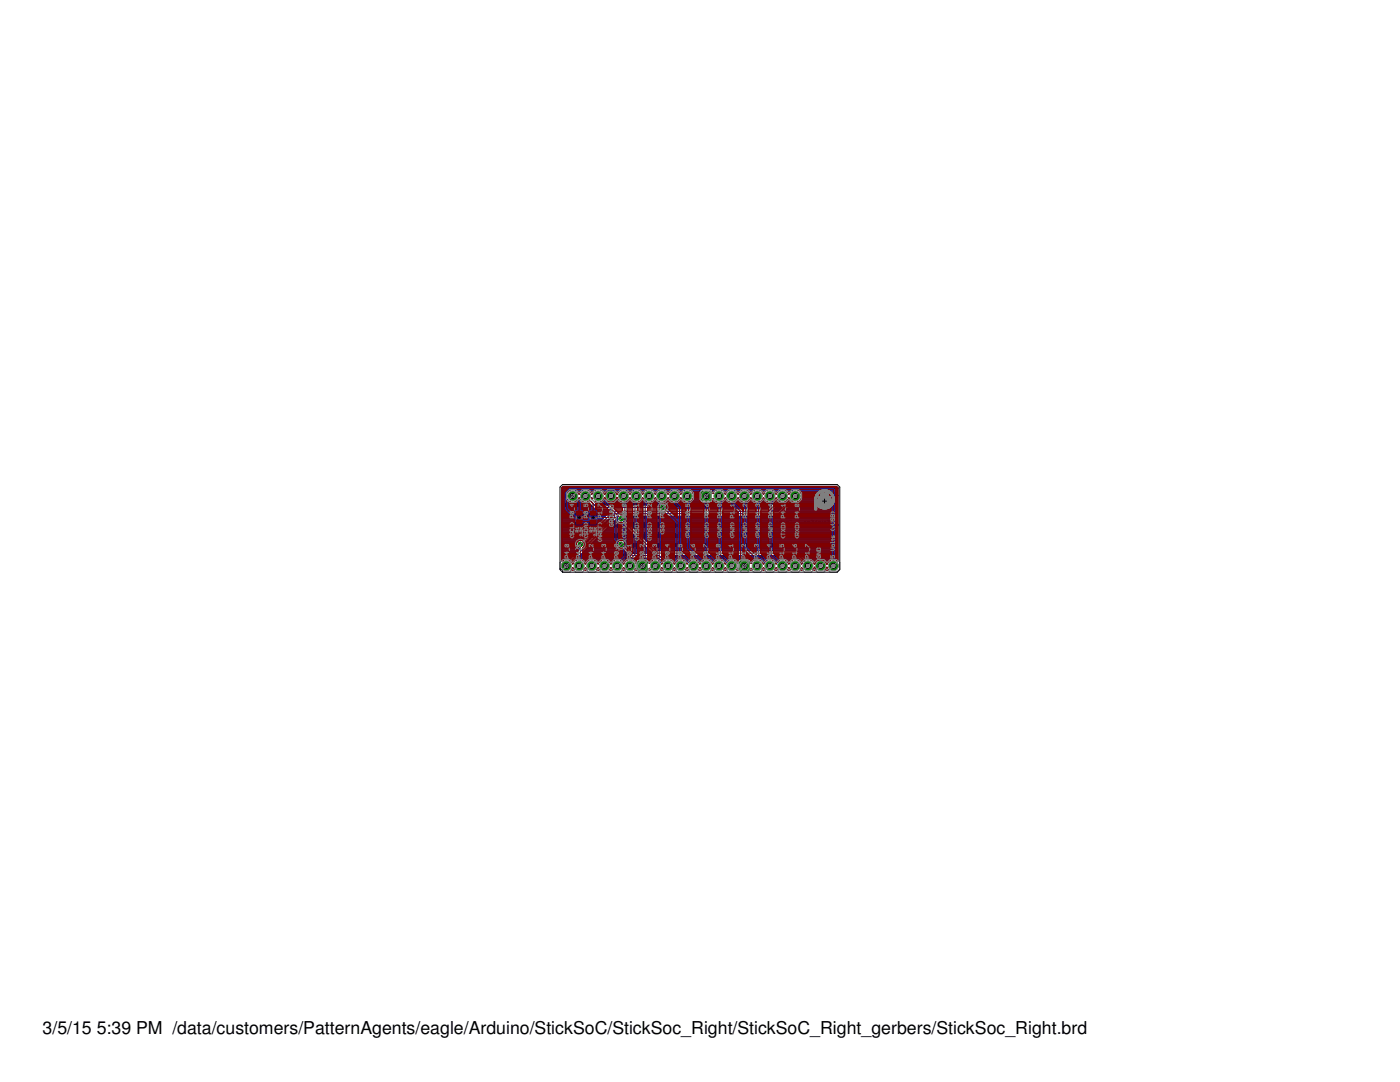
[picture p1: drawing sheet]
<svg xmlns="http://www.w3.org/2000/svg" width="279mm" height="216mm" viewBox="0 0 279 216" stroke-linecap="round" stroke-linejoin="round" font-family="sans-serif">
<defs><g id="words">
<g font-size="3.5">
<text x="8.5" y="206.4">3/5/15</text>
<text x="19.3" y="206.4">5:39 PM /data/customers/PatternAgents/eagle/Arduino/StickSoC/StickSoc_Right/StickSoC_Right_gerbers/StickSoc_Right.brd</text>
</g>
</g></defs>
<path d="M164.2 100h.7M164.5 99.6v.8" fill="none" stroke="#000" stroke-width=".2"/>
<g fill="none" stroke="#808080" stroke-width=".2">
<path d="M162.6 99.9h.4M162.6 99.8h.4M162.6 99.8h.3M162.6 99.7h.3M162.6 99.6h.3M162.6 99.5h.3M162.6 99.5h.4M162.6 99.4h.4M162.6 100h.4M162.6 99.3h.4M162.7 99.2h.3M162.7 99.1h.3"/>
<path d="M162.7 99h.4M162.8 98.8h.4M162.9 98.6h.5M163 99.3h-.4M163 99.2l-.4 .1M163 99.1h-.3M163.1 100h.1M163.1 99l-.4 .1M163.1 99.9h.1M163.1 99.8h.2M163.1 98.9h-.3M163.2 98.8h-.4"/>
<path d="M163.2 99.9h-.1M163.2 98.7h-.4M163.3 98.7h-.4M163.3 99.8h-.2M163.3 99.5h.8M163.3 98.6l-.4 .1M163.3 99.7l-.1 .1M163.4 99.7h-.2M163.4 99.5h2.3M163.4 99.3h2.3M163.4 99.3h.8M163.4 99.2l.6 .1"/>
<path d="M163.4 99.2h.4M163.4 99.6l-.2 .1M163.4 99.1h.2M163.4 98.5l-.5 .1M163.4 99.4h.1M163.5 99.6h-.3M163.5 98.5h-.5M163.5 98h2.1M163.5 99.4h2.1M163.5 98.4h-.5M163.5 98h2M163.6 99.9h.4"/>
<path d="M163.6 99.8h.7M163.6 99.6l1.9 .1M163.6 99.6h1.9M163.6 98.4h-.5M163.6 99.1h.1M163.6 98h1.9M163.6 99.4h1.9M163.7 99.1h-.2M163.7 98.3l-.6 .1M163.7 98.9h1.7M163.7 98.8h1.6M163.7 97.9h1.7"/>
<path d="M163.7 98.9h1.6M163.7 98.3h-.5M163.8 98.7h1.5M163.8 98.6l1.5 .1M163.8 98.2l-.6 .1M163.8 98.6h.6M163.9 98.6h1.3M163.9 97.9h1.3M163.9 100h.1M163.9 99h1.3M163.9 98.5h1.3M163.9 99.8h-.3"/>
<path d="M163.9 98.4h.6M163.9 98.4h.5M163.9 98.2h-.7M164 99.8h.3M164 98.4h.4M164 97.8h1.1M164 99h1.1M164 99.7l-.4 .1M164 98.3h.3M164 100h.2M164 99.9h.2M164 98.1h-.7"/>
<path d="M164.1 98.3h.2M164.1 99.9h.1M164.1 99.8h.1M164.2 99.9h.5M164.2 99.7h.7M164.2 97.7h.7M164.2 100h.1M164.2 99.9h.1M164.3 99.8h.8M164.4 99.1h.2M164.4 99.9h.3M164.4 98.1h-1"/>
<path d="M164.5 99.5h.1M164.5 98.4h.7M164.6 98.4h.6M164.7 98.4h.4M164.7 98.6h.5M164.7 98.1h1M164.7 99.8h-.3M164.7 100h.3M164.7 99.9h.1M164.7 98.3h.4M164.8 98.3h.3M164.8 99.3h.9"/>
<path d="M164.9 98.2h.1M164.9 99.9h-.1M164.9 99.9h.1M164.9 99.5h.9M165 99.8h.1M165 99.3h.7M165 98.1h.8M165.1 99.9h.1M165.1 100h.1M165.1 99.7h.4M165.1 98.2h.7M165.2 99.8h.3"/>
<path d="M165.2 99.2h.5M165.2 99.9h.3M165.3 99.9h.2M165.3 98.2h.6M165.3 99.9h.1M165.4 98.3h.5M165.4 99.1h.3M165.4 99.1h.2M165.4 99.1h.1M165.4 99v.1M165.4 98.3l.6 .1M165.5 98.4h.5"/>
<path d="M165.5 99.8h-.7M165.5 99.7h-1.9M165.5 99.4h.1M165.6 98.4h.5M165.6 99.6h.2M165.6 98.5h.5M165.7 99.6h.2M165.7 98.5h.4M165.7 99.7h.2M165.7 98.6h.5M165.8 99.7l.1 .1M165.8 98.6l.4 .1"/>
<path d="M165.8 99.8h.1M165.8 99.8h.2M165.8 98.7h.4M165.8 100h.2M165.8 99.9h.2M165.9 99.9h.1M165.9 98.8h.4M165.9 98.9h.4M166 98.9l.3 .1M166 99h.3M166 99h.4M166 99.1h.4"/>
<path d="M166.1 99.1h.3M166.1 99.2h.3M166.1 100h.4M166.1 99.3h.3M166.1 99.9h.4M166.1 99.8h.4M166.1 99.5h.4M166.1 99.4h.4M166.1 99.7h.4M166.1 99.6h.4M151.9 102.9l.3-.1v.5M151.9 102.9v.4"/>
<path d="M151.9 102.9l-.1-.1-.1 .1v.4M152.5 102.9l.3-.1 .1 .3-.3 .2zM153.2 102.8l.5 .1-.2 .4h-.3M153.9 103.1l.1 .2zM154.3 102.8l.5 .1-.5 .2 .5 .2M154.9 104h.3M155 102.8h.3M155 103.9l-.1 .6M155.2 102.7l-.2 .6M155.6 103.3l.1-.5h.3v.5M155.9 104.1l-.3-.1-.2 .5M155.9 103.8v.7"/>
<path d="M156.2 104.5l.5-.1-.2-.4h-.3v.6l.2 .1M156.8 103h-.5l.1-.2 .4 .1v.2l-.4 .2M156.9 104.5h.3M157 103.7v.1M157.1 103.3l.4-.2-.1-.3h-.3v.6l.2 .1M157.2 104h-.2v.5M157.7 104.2l-.3 .3M157.8 103.3v-.5l.3-.2 .2 .2v.5M157.8 102.9h.5M157.9 104.2h-.3l-.2-.3 .5-.1v.7M158.6 103.3l.1-.5h.3v.5M158.9 104.1h.5"/>
<path d="M159.3 102.8l.3 .2M159.6 102.8v.5M160.4 103h-.5l.1-.2 .4 .1v.2l-.4 .2M160.4 104l.5 .1-.1 .4h-.4M160.7 102.8h.2M160.8 102.7l-.1 .6M161.2 102.8h.2M161.2 104.1l.3-.1 .1 .4-.3 .1zM161.3 102.7l-.1 .6M161.9 103.9l.2-.1 .3 .1-.1 .2-.4 .1 .2 .3 .3-.1M162 102.8l-.3 .1v.4h.3l.1-.2-.1-.1h-.3M162.6 100l.4 .1"/>
<path d="M162.7 104l.3 .2-.3 .3M162.7 100.1h.3M162.7 100.2h.4M162.7 100.2h.3M162.7 100.3h.4M162.8 100.4h.3M162.8 100.4l.4 .1M162.8 100.5h.4M162.8 100.6h.5M162.9 103l-.5-.1 .1-.3h.4v.7M162.9 100.6h.4M162.9 100.7h.4"/>
<path d="M162.9 100.7l.5 .1M163 100.8h.4M163 103.8v.7M163 100.8h.5M163 100.9h.6M163.1 100l.2 .1M163.1 100.9h.5M163.1 100.1h.3M163.1 101h.6M163.2 103.1l.1 .2zM163.2 100.1h.2M163.2 101h.6"/>
<path d="M163.2 100.2h.2M163.2 101.1h.7M163.3 100.4h2.5M163.3 100.4h.1M163.3 100.2h.2M163.3 104l.5 .1-.2 .4h-.3M163.3 101.1l.7 .1M163.3 100.5h2.5M163.3 100.3h.3M163.3 100.5h.5M163.4 101.2h.8M163.4 100.6h.2"/>
<path d="M163.4 101.2h2.3M163.4 100.3l.2 .1M163.4 100.6h.3M163.5 100.4h.2M163.5 101.3h2.1M163.5 100.7h.2M163.5 100.7l.4 .1M163.6 102.8l.1 .5 .3-.2v-.3M163.6 101.3h1.9M163.6 100.1h.7M163.6 100h1.1M163.6 100h.1"/>
<path d="M163.6 100.8h.3M163.6 100.2h1.9M163.6 100.2h1.8M163.7 101.4h1.7M163.7 100.3h1.7M163.7 100.8h.3M163.7 100.4h1.6M163.8 101.4h1.5M163.8 100.9h.4M163.9 100.9h.4M163.9 100.5h1.3M163.9 101.5h1.2"/>
<path d="M163.9 100.6h1.3M164 101h.4M164 104.5h.3M164 100.6h1.1M164.1 101.5h.9M164.1 100.7h.9M164.1 100.2h.1M164.1 101h.3M164.1 103.7v.1M164.2 100.7h.7M164.3 104h-.2v.5M164.3 101.1h.2"/>
<path d="M164.3 102.8l.1 .5 .4-.2v-.3M164.3 101.6h.4M164.3 100.1h.4M164.4 100.1h.3M164.4 101.1h.1M164.5 100.8h.1M164.5 104h.3M164.5 100h.1M164.6 101.1h.1M164.6 103.9l-.1 .6M164.8 100h.4M164.8 100.1h.4"/>
<path d="M164.8 100.1h.3M164.8 101.1h-.2M165 101h-.4M165 100.2h.1M165 102.8l.2 .5 .3-.2v-.3M165 103.9l.4-.1 .1 .2-.3 .1-.2 .3 .2 .1 .3-.1M165.1 101h-.4M165.2 100.9h-.4M165.2 100.1h.3M165.2 100h.3M165.3 100.5h.4M165.3 100.9h-.4"/>
<path d="M165.4 100.8h-.3M165.5 100.1h-.3M165.5 100.7l-.3 .1M165.6 100.7h-.3M165.6 100.4h-.2M165.6 100.6h-.2M165.7 100.8h.8M165.7 100.3l-.2 .1M165.7 100.6h-.3M165.7 101.2h-.8M165.7 100.7h.8M165.8 100.3h-.3"/>
<path d="M165.8 101.1l-.8 .1M165.8 100.6h.7M165.8 100.4h.1M165.8 100.2h-.2M165.8 101.1h-.6M165.9 101h-.6M165.9 100.5h.6M165.9 100.2h-.3M165.9 100.1h-.2M165.9 101h-.5M165.9 100.4h.6M166 100.3h.5"/>
<path d="M166 100.1h-.3M166 100.9h-.5M166 100.2h.5M166 100l-.2 .1M166.1 100.1h.4M166.1 101.7h.4M166.1 101.6h.4M166.1 101.5h.4M166.1 101.4h.4M166.1 101.3h.4M166.1 101.2h.4M166.1 101.1h.4"/>
<path d="M166.1 101h.4M166.1 100.9h.4M166.5 100.8h-.9"/>
</g>
<g fill="none" stroke="#000080" stroke-width=".25">
<path d="M112.1 97.3v14.6a1.23 1.23 0 0 1 1.5-.2l2.2-2.3a.81 .81 0 0 1-.8-1M112.1 97.3l.3-.2h54.5l.3 .2v14.6a1.31 1.31 0 0 0-2 .3M112.1 99.1h.9M112.1 100h1.4M112.1 99.8h1.1M112.1 99.5h1M112.1 99.3h.9M112.1 98.9h.9M112.1 98.7h.9M112.1 98.4h1M112.1 98.2h1.1M112.1 98h1.3"/>
<path d="M112.1 97.8h1.6M112.1 97.5h55.1M112.2 97.3h55M114.9 97.8h1.4M115.1 100h.9M115.2 98h.8M115.4 99.8h.4M115.4 98.2h.3M115.4 98.2a1.34 1.34 0 0 0-2-.2 1.34 1.34 0 0 0 0 2 1.34 1.34 0 0 0 2-.3M115.4 99.7l.2-.3a1.28 1.28 0 0 0 1.7 .8M115.4 98.2l.2 .4a1.33 1.33 0 0 1 1-1 1.33 1.33 0 0 1 1.4 .6M115.5 99.5h.2"/>
<path d="M115.5 98.4h.1M116.8 99l2.3 2.2M117.4 97.8h1.4M117.7 98h.8M117.9 98.2h.4M118 98.2l.1 .4 .2-.4M118 98.4h.2M118.1 99.4l.1 .2zM118.1 99.5h.1M118.3 98.2a1.35 1.35 0 0 1 2.2 0M119.9 97.8h1.6M120.2 100h1"/>
<path d="M120.3 98h.8M120.4 99.8h.5M120.5 98.2h.4M120.5 98.2l.2 .5M120.6 99.5h.2M120.6 98.4h.2M120.6 99.3h.1M120.7 98.7h.1M121.1 98l.7-.3v1.1h.2v-1.1l.7 .3M121.1 98l-.4 .7M121.8 100h.2M121.8 99.8h.2"/>
<path d="M121.8 99.5h.2M121.8 99.3h.2M121.8 98.7h.2M121.8 98.4h.2M121.8 98.2h.2M121.8 98h.2M121.8 97.8h.2M122.3 97.8h1.6M122.7 100h.9M122.7 98h.9M122.7 98l.4 .7M122.9 99.8h.5"/>
<path d="M122.9 98.2h.4M123 99.5h.3M123.1 98.4h.2M123.1 99.3h.1M123.1 98.7h.1M123.3 98.2a1.33 1.33 0 0 1 2.3 0M123.3 98.2l-.2 .5M125 97.8h1.4M125.3 100h.8M125.3 98h.8M125.5 99.8h.4M125.6 98.2l.1 .4 .2-.4"/>
<path d="M125.6 98.2h.3M125.6 99.5h.2M125.7 98.4h.1M125.9 98.2a1.33 1.33 0 0 1 2.2 0M127.5 97.8h1.5M127.8 100h.9M127.9 98h.8M128.1 99.8h.4M128.1 98.2l.1 .4 .2-.4M128.1 98.2h.3M128.2 99.5h.1M128.2 98.4h.1"/>
<path d="M128.4 98.2a1.33 1.33 0 0 1 2.2 0M130.1 97.8h1.4M130.4 100h.8M130.4 98h.8M130.6 99.8h.4M130.6 99.7a1.33 1.33 0 0 1-1.3 .6 1.33 1.33 0 0 1-1.1-.9 1.31 1.31 0 0 1-1.2 .9 1.31 1.31 0 0 1-1.3-.9 1.33 1.33 0 0 1-1.3 .9 1.33 1.33 0 0 1-1.3-1 1.25 1.25 0 0 1-1.1 .9v-1.1h-.2v1.1h-.2M130.6 98.2l.2 .4a1.33 1.33 0 0 1 1.1-1 1.33 1.33 0 0 1 1.3 .6M130.6 98.2h.4M130.7 99.5h.2M130.7 98.4h.2M132.6 97.8h1.5M132.9 100h.9"/>
<path d="M132.9 98h.8M133.1 99.8h.4M133.2 98.2l.1 .4a1.33 1.33 0 0 1 1.1-1 1.33 1.33 0 0 1 1.3 .6M133.2 98.2h.3M133.3 99.5h.1M133.3 98.4h.1M135.1 97.8h1.5M135.4 100h.9M135.5 98h.7M135.7 99.8h.4M135.7 98.2h.3M135.7 98.2l.2 .4a1.33 1.33 0 0 1 1-1 1.33 1.33 0 0 1 1.4 .6"/>
<path d="M135.8 99.5h.2M135.8 98.4h.1M137.7 97.8h2M138 100h1.6M138 98h1.6M138.2 99.8h1.4M138.2 98.2h1.4M138.3 98.2a1.34 1.34 0 0 1-.6 2 1.34 1.34 0 0 1-1.8-.8 1.32 1.32 0 0 1-1.3 .9 1.32 1.32 0 0 1-1.3-.9 1.32 1.32 0 0 1-1.2 .9 1.32 1.32 0 0 1-1.3-.9l-.2 .3M138.3 99.5h1.3M138.3 98.4h1.3M138.4 99.3h1.2M138.4 98.7h1.2"/>
<path d="M138.5 99.1h1.1M138.5 98.9h1.1M142.2 97.8h.7M142.3 100h.3M142.3 99.8h.1M142.3 99.5h.1M142.3 98.4h.1M142.3 98.2h.1M142.3 98h.3M144 97.8h1.5M144.3 100h.9M144.4 98h.7"/>
<path d="M144.6 99.8h.3M144.6 98.2h.3M144.6 98.2a1.32 1.32 0 0 0-1.2-.6 1.32 1.32 0 0 0-1.1 .9v-.6l-.3-.3h-2.2l-.2 .3v2.2l.2 .2h2.2l.3-.2v-.6a1.33 1.33 0 0 0 2.3 .2M144.6 99.7l.2-.3a1.32 1.32 0 0 0 1.2 .9 1.32 1.32 0 0 0 1.3-.9 1.32 1.32 0 0 0 1.3 .9 1.32 1.32 0 0 0 1.2-.9 1.32 1.32 0 0 0 1.3 .9 1.32 1.32 0 0 0 1.3-.9 1.31 1.31 0 0 0 1.2 .9 1.31 1.31 0 0 0 1.3-.9l.1 .3-1.8 1.8h-20.1v-.4M144.6 98.2l.2 .4 .1-.4M144.7 99.5h.1M144.7 98.4h.1M144.9 98.2a1.35 1.35 0 0 1 2.3 0M146.6 97.8h1.4M146.9 100h.8M146.9 98h.8M147.1 99.8h.4"/>
<path d="M147.1 98.2h.3M147.2 98.2l.1 .4 .1-.4M147.2 99.5h.2M147.2 98.4h.2M147.4 98.2a1.35 1.35 0 0 1 2.3 0M149.1 97.8h1.5M149.4 100h.8M149.4 98h.8M149.6 99.8h.4M149.7 98.2h.3M149.7 98.2l.1 .4 .2-.4M149.8 99.5h.1"/>
<path d="M149.8 98.4h.1M150 98.2a1.33 1.33 0 0 1 2.2 0M151.6 97.8h1.5M152 100h.8M152 98h.8M152.2 99.8h.4M152.2 98.2l.2 .4 .1-.4M152.2 98.2h.3M152.3 99.5h.1M152.3 98.4h.1M152.5 98.2a1.33 1.33 0 0 1 2.2 0M154.2 97.8h1.4"/>
<path d="M154.5 100h.2M154.5 98h.8M154.7 99.8h.3M154.7 98.2l.2 .4 .2-.4M154.7 98.2h.4M154.8 99.5h.2M154.8 98.4h.2M155.1 98.2a1.33 1.33 0 0 1 2.2 0M156.7 97.8h1.5M157 100h.3M157.1 98h.7M157.2 99.8h.3"/>
<path d="M157.3 98.2l.1 .4a1.33 1.33 0 0 1 1.1-1 1.33 1.33 0 0 1 1.3 .6M157.3 98.2h.3M157.4 99.5h.1M157.4 98.4h.1M159.3 97.8h7.9M159.6 100h7.6M159.6 98h7.6M159.8 99.8h7.4M159.8 99.7a1.26 1.26 0 0 1-1.4 .5l-2.8 2.8h-31v.1M159.8 98.2l.2 .5v.5l-.2 .5M159.8 98.2h7.4M159.9 99.5h7.3"/>
<path d="M159.9 98.4h7.3M160 99.3h7.2M160 98.7h7.2M160 99.1h7.2M160 98.9h7.2M112.1 101.7h9.9l-6 6.1a.84 .84 0 0 0-1 .6M112.1 101.5h6.6M112.1 100.4h5.5M112.1 110.4h2.8M112.1 110.8h2.3M112.1 111.7h.3M112.1 111.5h1.6"/>
<path d="M112.1 111.3h1.9M112.1 111.1h2.1M112.1 110.6h2.5M112.1 110.2h3M112.1 110h3.2M112.1 109.7h3.4M112.1 109.5h3.6M112.1 109.3h3.3M112.1 109.1h3M112.1 108.9h2.9M112.1 108.6h2.9M112.1 108.4h2.9"/>
<path d="M112.1 108.2h3M112.1 108h3.2M112.1 107.7h3.9M112.1 107.5h4.1M112.1 107.3h4.3M112.1 107.1h4.6M112.1 106.8h4.8M112.1 106.6h5M112.1 106.4h5.2M112.1 106.2h5.5M112.1 106h5.7M112.1 105.7h5.9"/>
<path d="M112.1 105.5h6.1M112.1 105.3h6.3M112.1 105.1h6.6M112.1 104.9h6.8M112.1 104.6h7M112.1 104.4h7.2M112.1 104.2h7.4M112.1 104h7.7M112.1 103.8h7.9M112.1 103.5h8.1M112.1 103.3h8.3M112.1 103.1h8.5"/>
<path d="M112.1 102.9h8.8M112.1 102.6h9M112.1 102.4h9.2M112.1 102.2h9.4M112.1 102h9.7M112.1 101.3h6.4M112.1 101.1h6.1M112.1 100.9h5.9M112.1 100.6h5.7M112.1 100.2h1.7M114.1 113.7h.4M114.2 113.5h.2"/>
<path d="M114.2 112.4l.2-.2-.1 .3zM114.3 112.4h.1M114.3 113.3l.3 .5h-.6zM114.4 112.2h.1M114.8 100.2h1.6M114.9 111.7h.1M115.1 111.5h16.4M115.3 111.3h10.7M115.5 111.1h10.2M115.8 110.8h9.7M116 110.6h9.3M116.2 111.7h1.3"/>
<path d="M116.2 110.4h8.9M116.4 110.2h8.4M116.5 112h.7M116.6 113.7h.5M116.6 108.5l5.6-5.6v.2l-5.6 5.5zM116.7 110h7.9M116.7 112.2l.1 .3 .2-.3M116.7 112.2h.3M116.7 108.4h.2M116.8 113.5h.1M116.8 112.4h.1M116.8 113.3l.3 .5h-.6z"/>
<path d="M116.9 109.7h7.5M116.9 108.2h.2M117 112.2a1.35 1.35 0 0 1 2.2 0M117.1 109.5h7.1M117.1 108h.2M117.3 100.2h.1M117.3 109.3h6.2M117.3 100.2l1.6 1.5M117.4 107.7h.1M117.6 109.1h5.7M117.6 107.5h.2M117.8 108.9h5.4"/>
<path d="M117.8 107.3h.2M118 108.6h5.1M118 107.1h.2M118.2 108.4h4.9M118.2 106.8h.2M118.4 108.2h4.8M118.5 106.6h.1M118.7 108h4.7M118.7 106.4h.2M118.7 111.7h1.3M118.8 100.2h.1M118.9 107.7h8.6"/>
<path d="M118.9 106.2h.2M119 100.4h35.3M119 112h.7M119.1 107.5h8.2M119.1 106h.2M119.1 113.7h.5M119.2 112.2l.2 .3a1.33 1.33 0 0 1 1.1-.9 1.33 1.33 0 0 1 1.3 .6M119.2 112.2h.3M119.2 100.6h12.6M119.3 113.5h.2M119.3 112.4h.1M119.3 107.3h7.7"/>
<path d="M119.4 101.7h-.1M119.4 105.7h.1M119.4 113.3l.3 .5h-.6zM119.5 107.1h7.3M119.6 105.5h.1M119.8 106.8h6.8M119.8 105.3h.2M119.8 100.2h1.8M120 106.6h6.4M120 105.1h.2M120.2 106.4h6M120.2 104.9h.2"/>
<path d="M120.4 106.2h5.5M120.5 104.6h.1M120.6 106h5.1M120.7 104.4h.1M120.9 105.7h4.6M120.9 104.2h.2M121.1 105.5h4.2M121.1 104h.2M121.3 111.7h1.3M121.3 105.3h3.7M121.3 103.8h.2M121.5 105.1h3.3"/>
<path d="M121.6 112h.7M121.6 103.5h.1M121.6 100.2l-.7-.4-.2-.5a1.33 1.33 0 0 1-2 .8l.7 .7h12.3l.5-.4M121.7 113.7h.4M121.8 112.2l.1 .3a1.32 1.32 0 0 1 1.3-.9 1.32 1.32 0 0 1 1.3 .9 1.32 1.32 0 0 1 1-.9 1.32 1.32 0 0 1 1.3 .6M121.8 112.2h.2M121.8 104.9h2.8M121.8 103.3h.2M121.8 100.2h.2M121.8 113.5h.2M121.9 112.4h.1M121.9 113.3l.3 .5h-.6z"/>
<path d="M122 104.6h2.4M122 103.1h.2M122.2 100.2h1.8M122.2 104.4h1.9M122.4 104.2h1.1M122.7 104h.6M122.9 103.8h.2M123.1 103.5h.1M123.1 108.4a.83 .83 0 0 1 .8-.6 .83 .83 0 0 1 .9 .6M123.1 108.4a.83 .83 0 0 0 1 1l1.9 2h5.4l.8 .8-.1 .3-.2-.3M123.1 103.5l-8.3 8.3a1.36 1.36 0 0 1 1.9 .4M123.1 103.5l.2 .5"/>
<path d="M123.1 103h.2l-.2 .3zM123.1 103.1h.2M123.3 104l.2 .2M123.5 104.2l.6 .2 6 6h-3.7l-1.6-1.7v-.3M123.8 111.7h1.3M124.1 112h.7M124.2 113.7h.5M124.3 112.2h.3M124.4 113.5h.1M124.4 112.4h.1M124.5 113.3l.2 .5h-.5zM124.5 108h3.2"/>
<path d="M124.6 103.1l.2 .6 6.2 6.2h28.2l1.7 1.7a1.26 1.26 0 0 1 1.5 .6M124.6 103.1h42.6M124.7 108.2h3.2M124.7 108.4h3.4M124.7 103.3h42.5M124.8 108.6h3.6M124.8 103.5h42.4M124.8 103.8h42.4M124.9 108.9h3.7M124.9 100.2h1.6M125.1 104h42.1M125.1 109.1h3.7"/>
<path d="M125.3 104.2h41.9M125.3 109.3h3.7M125.5 104.4h41.7M125.5 109.5h3.8M125.7 104.6h41.5M125.8 109.7h3.7M126 104.9h41.2M126 110h3.7M126.2 105.1h41M126.2 110.2h3.7M126.3 111.7h.7M126.4 105.3h40.8"/>
<path d="M126.6 105.5h40.6M126.6 112h.3M126.8 113.7h.1M126.8 112.2l.1 .2v-.6l.3-.2h2.1l.3 .2v.6l.1-.2M126.9 112.2h.1M126.9 105.7h40.3M126.9 113.5h.1M126.9 113.4v.4h-.2zM127.1 106h40.1M127.3 106.2h39.9M127.4 100.2h1.7M127.5 106.4h39.7"/>
<path d="M127.7 106.6h39.5M128 106.8h39.2M128.2 107.1h39M128.4 107.3h38.8M128.6 107.5h38.6M128.8 107.7h38.4M129.1 108h38.1M129.3 108.2h37.9M129.5 111.7h.7M129.5 108.4h37.7M129.6 113.4l.2 .4h-.2zM129.6 113.7h.2"/>
<path d="M129.6 113.5h.1M129.6 112.2h.1M129.6 112h.3M129.7 112.2a1.35 1.35 0 0 1 2.2 0M129.7 108.6h37.5M130 108.9h37.2M130 100.2h1.6M130.2 109.1h37M130.4 109.3h36.8M130.6 109.5h36.6M130.9 109.7h36.3M131.4 111.7h.3"/>
<path d="M131.7 112h.3M131.8 113.7h.5M131.9 112.2h.3M132 113.5h.2M132 112.4h.1M132.1 113.3l.3 .5h-.6zM132.4 111.1h26.6M132.5 100.4l.5 .4 .1 .3M132.5 100.2h1.7M132.7 111.3h26.5M132.9 100.6h21.2M132.9 111.5h26.5"/>
<path d="M133 100.9h20.8M133.1 101.3h20.3M133.1 101.1h20.5M133.9 111.7h1.4M134.2 112h.8M134.4 113.7h.4M134.5 112.2a1.26 1.26 0 0 0-1.5-.6l-.8-.8h26.6l1.3 1.4-.1 .3a1.33 1.33 0 0 0-1.1-.9 1.33 1.33 0 0 0-1.3 .6M134.5 112.2l.1 .3 .1-.3M134.5 112.2h.2M134.5 113.5h.2M134.6 112.4h.1M134.6 113.3l.3 .5h-.6z"/>
<path d="M134.7 112.2a1.35 1.35 0 0 1 2.3 0M135.1 100.2h1.6M136.5 111.7h1.3M136.8 112h.7M136.9 113.7h.5M137 112.2l.1 .3 .2-.3M137 112.2h.3M137.1 113.5h.1M137.1 112.4h.1M137.1 113.3l.3 .5h-.6zM137.3 112.2a1.35 1.35 0 0 1 2.2 0M137.6 100.2h2.2"/>
<path d="M139 111.7h1.3M139.3 112h.7M139.4 113.7h.5M139.5 112.2l.2 .3 .1-.3M139.5 112.2h.3M139.6 113.5h.2M139.6 112.4h.1M139.7 113.3l.3 .5h-.6zM139.8 112.2a1.35 1.35 0 0 1 2.3 0M141.6 111.7h1.3M141.9 112h.7M142 113.7h.5"/>
<path d="M142.1 112.2l.1 .3 .2-.3M142.1 112.2h.3M142.1 113.5h.2M142.1 100.2h.9M142.2 112.4h.1M142.2 113.3l.3 .5h-.6zM142.4 112.2a1.35 1.35 0 0 1 2.2 0M144 100.2h1.6M144.1 111.7h1.3M144.4 112h.7M144.5 113.7h.5M144.6 112.2l.2 .3 .1-.3"/>
<path d="M144.6 112.2h.3M144.7 113.5h.1M144.7 112.4h.1M144.8 113.3l.3 .5h-.6zM144.9 112.2a1.35 1.35 0 0 1 2.3 0M146.5 100.2h1.6M146.6 111.7h.7M146.9 112h.3M147.1 113.7h.1M147.2 112.2v.2v-.6l.3-.2h2.2l.2 .2v.6l.1-.2M147.2 112.2h.1M147.2 113.5h.1"/>
<path d="M147.2 113.4v.4h-.2zM149 100.2h1.6M149.8 111.7h.7M149.9 113.4l.2 .4h-.2zM149.9 113.7h.2M149.9 113.5h.1M149.9 112.2h.1M149.9 112h.3M150 112.2a1.33 1.33 0 0 1 2.2 0M151.6 100.2h1.6M151.7 111.7h1.3M152 112h.7"/>
<path d="M152.1 113.7h.5M152.2 112.2l.2 .3 .1-.3M152.2 112.2h.3M152.3 113.5h.2M152.3 112.4h.1M152.4 113.3l.3 .5h-.6zM152.5 112.2a1.33 1.33 0 0 1 2.2 0M154.1 102h1.2M154.1 100.2h.4M154.3 111.7h1.3M154.3 101.7h1.2M154.5 101.5h1.2"/>
<path d="M154.6 112h.7M154.7 113.7h.4M154.7 112.2l.2 .3 .2-.3M154.8 112.2h.2M154.8 101.3h1.1M154.8 113.5h.2M154.9 112.4h.1M154.9 113.3l.3 .5h-.6zM155 101.1h1.2M155.1 112.2a1.33 1.33 0 0 1 2.2 0M155.2 100.9h1.2M155.4 100.6h1.2"/>
<path d="M155.7 100.4h1.1M155.7 102.9h11.5M155.8 100.2a1.26 1.26 0 0 0 1.6-.8l.2 .3-2.4 2.3h-1.1zM156 102.6h11.2M156.2 102.4h11M156.4 102.2h10.8M156.6 102h10.6M156.6 100.2h.5M156.8 111.7h1.3M156.9 101.7h10.3M157.1 101.5h10.1M157.1 112h.7"/>
<path d="M157.2 113.7h.5M157.3 112.2l.1 .3 .2-.3M157.3 112.2h.3M157.3 101.3h9.9M157.4 113.5h.1M157.4 112.4h.1M157.4 113.3l.3 .5h-.5zM157.5 101.1h9.7M157.8 100.9h9.4M158 100.6h9.2M158.2 100.4h9M159.2 100.2h8"/>
<path d="M159.2 110h8M159.3 111.7h.4M159.5 110.2h7.7M159.6 112h.3M159.7 110.4h7.5M159.8 113.7h.4M159.9 112.2h.2M159.9 113.5h.2M159.9 110.6h7.3M159.9 112.4h.1M160 113.3l.3 .5h-.6zM160.1 110.8h7.1"/>
<path d="M160.4 111.1h6.8M160.6 111.3h6.6M160.8 111.5h6.4M161.9 111.7h1.4M162.2 112h.7M162.3 113.7h.5M162.4 112.2l.2 .4v-.2M162.4 112.2h.4M162.4 113.5h.3M162.5 112.4h.1M162.5 113.3h.1M162.6 113.2l.3 .6h-.7z"/>
<path d="M163.3 111.7l.4-.1v1.2h.2v-1.2l.4 .1M163.3 111.7l-.5 .4-.2 .3M163.7 112.6h.2M163.7 112.4h.2M163.7 112.2h.2M163.7 112h.2M163.7 111.7h.2M164.3 111.7l.5 .4 .2 .5 .2-.4M164.3 111.7h1.4M164.6 112h.8M164.8 113.7h.5M164.8 112.2h.4"/>
<path d="M164.9 113.5h.2M165 112.4h.1M165 113.3h.1M165 113.2l.4 .6h-.7zM166.9 111.7h.3"/>
</g>
<path d="M156.2 99v.2l-2.8 2.8h-31l-6.6 6.6M158.7 99v.2l-3.3 3.3h-32.7v.8l-9.7 9.6M119.1 101.2h13.2M124 103.5l6.8 6.9h28.2l2.2 2.2v.3M124 108.6l2.2 2.3h5.4l1.7 1.7v.3" fill="none" stroke="#000080" stroke-width=".21"/>
<path d="M140 98h1.9v1.9h-1.9z" fill="#008000" stroke="#008000" stroke-width=".2"/>
<circle cx="140.9" cy="99" r=".51" fill="#fff" stroke="#000" stroke-width=".2"/>
<circle cx="143.5" cy="99" r=".93" fill="#008000" stroke="#008000" stroke-width=".2"/>
<circle cx="143.5" cy="99" r=".51" fill="#fff" stroke="#000" stroke-width=".2"/>
<circle cx="146" cy="99" r=".93" fill="#008000" stroke="#008000" stroke-width=".2"/>
<circle cx="146" cy="99" r=".51" fill="#fff" stroke="#000" stroke-width=".2"/>
<circle cx="148.6" cy="99" r=".93" fill="#008000" stroke="#008000" stroke-width=".2"/>
<circle cx="148.6" cy="99" r=".51" fill="#fff" stroke="#000" stroke-width=".2"/>
<circle cx="151.1" cy="99" r=".93" fill="#008000" stroke="#008000" stroke-width=".2"/>
<circle cx="151.1" cy="99" r=".51" fill="#fff" stroke="#000" stroke-width=".2"/>
<circle cx="153.6" cy="99" r=".93" fill="#008000" stroke="#008000" stroke-width=".2"/>
<circle cx="153.6" cy="99" r=".51" fill="#fff" stroke="#000" stroke-width=".2"/>
<circle cx="156.2" cy="99" r=".93" fill="#008000" stroke="#008000" stroke-width=".2"/>
<circle cx="156.2" cy="99" r=".51" fill="#fff" stroke="#000" stroke-width=".2"/>
<circle cx="158.7" cy="99" r=".93" fill="#008000" stroke="#008000" stroke-width=".2"/>
<circle cx="158.7" cy="99" r=".51" fill="#fff" stroke="#000" stroke-width=".2"/>
<path d="M147.6 112h1.9v1.8h-1.9z" fill="#008000" stroke="#008000" stroke-width=".2"/>
<circle cx="148.6" cy="112.9" r=".51" fill="#fff" stroke="#000" stroke-width=".2"/>
<circle cx="151.1" cy="112.9" r=".93" fill="#008000" stroke="#008000" stroke-width=".2"/>
<circle cx="151.1" cy="112.9" r=".51" fill="#fff" stroke="#000" stroke-width=".2"/>
<circle cx="153.6" cy="112.9" r=".93" fill="#008000" stroke="#008000" stroke-width=".2"/>
<circle cx="153.6" cy="112.9" r=".51" fill="#fff" stroke="#000" stroke-width=".2"/>
<circle cx="156.2" cy="112.9" r=".93" fill="#008000" stroke="#008000" stroke-width=".2"/>
<circle cx="156.2" cy="112.9" r=".51" fill="#fff" stroke="#000" stroke-width=".2"/>
<circle cx="158.7" cy="112.9" r=".93" fill="#008000" stroke="#008000" stroke-width=".2"/>
<circle cx="158.7" cy="112.9" r=".51" fill="#fff" stroke="#000" stroke-width=".2"/>
<circle cx="161.2" cy="112.9" r=".93" fill="#008000" stroke="#008000" stroke-width=".2"/>
<circle cx="161.2" cy="112.9" r=".51" fill="#fff" stroke="#000" stroke-width=".2"/>
<circle cx="163.8" cy="112.9" r=".93" fill="#008000" stroke="#008000" stroke-width=".2"/>
<circle cx="163.8" cy="112.9" r=".51" fill="#fff" stroke="#000" stroke-width=".2"/>
<circle cx="166.3" cy="112.9" r=".93" fill="#008000" stroke="#008000" stroke-width=".2"/>
<circle cx="166.3" cy="112.9" r=".51" fill="#fff" stroke="#000" stroke-width=".2"/>
<path d="M127.3 112h1.9v1.8h-1.9z" fill="#008000" stroke="#008000" stroke-width=".2"/>
<circle cx="128.2" cy="112.9" r=".51" fill="#fff" stroke="#000" stroke-width=".2"/>
<circle cx="130.8" cy="112.9" r=".93" fill="#008000" stroke="#008000" stroke-width=".2"/>
<circle cx="130.8" cy="112.9" r=".51" fill="#fff" stroke="#000" stroke-width=".2"/>
<circle cx="133.3" cy="112.9" r=".93" fill="#008000" stroke="#008000" stroke-width=".2"/>
<circle cx="133.3" cy="112.9" r=".51" fill="#fff" stroke="#000" stroke-width=".2"/>
<circle cx="135.9" cy="112.9" r=".93" fill="#008000" stroke="#008000" stroke-width=".2"/>
<circle cx="135.9" cy="112.9" r=".51" fill="#fff" stroke="#000" stroke-width=".2"/>
<circle cx="138.4" cy="112.9" r=".93" fill="#008000" stroke="#008000" stroke-width=".2"/>
<circle cx="138.4" cy="112.9" r=".51" fill="#fff" stroke="#000" stroke-width=".2"/>
<circle cx="140.9" cy="112.9" r=".93" fill="#008000" stroke="#008000" stroke-width=".2"/>
<circle cx="140.9" cy="112.9" r=".51" fill="#fff" stroke="#000" stroke-width=".2"/>
<circle cx="143.5" cy="112.9" r=".93" fill="#008000" stroke="#008000" stroke-width=".2"/>
<circle cx="143.5" cy="112.9" r=".51" fill="#fff" stroke="#000" stroke-width=".2"/>
<circle cx="146" cy="112.9" r=".93" fill="#008000" stroke="#008000" stroke-width=".2"/>
<circle cx="146" cy="112.9" r=".51" fill="#fff" stroke="#000" stroke-width=".2"/>
<circle cx="113" cy="112.9" r=".93" fill="#008000" stroke="#008000" stroke-width=".2"/>
<circle cx="113" cy="112.9" r=".51" fill="#fff" stroke="#000" stroke-width=".2"/>
<circle cx="115.6" cy="112.9" r=".93" fill="#008000" stroke="#008000" stroke-width=".2"/>
<circle cx="115.6" cy="112.9" r=".51" fill="#fff" stroke="#000" stroke-width=".2"/>
<circle cx="118.1" cy="112.9" r=".93" fill="#008000" stroke="#008000" stroke-width=".2"/>
<circle cx="118.1" cy="112.9" r=".51" fill="#fff" stroke="#000" stroke-width=".2"/>
<circle cx="120.6" cy="112.9" r=".93" fill="#008000" stroke="#008000" stroke-width=".2"/>
<circle cx="120.6" cy="112.9" r=".51" fill="#fff" stroke="#000" stroke-width=".2"/>
<circle cx="123.2" cy="112.9" r=".93" fill="#008000" stroke="#008000" stroke-width=".2"/>
<circle cx="123.2" cy="112.9" r=".51" fill="#fff" stroke="#000" stroke-width=".2"/>
<circle cx="125.7" cy="112.9" r=".93" fill="#008000" stroke="#008000" stroke-width=".2"/>
<circle cx="125.7" cy="112.9" r=".51" fill="#fff" stroke="#000" stroke-width=".2"/>
<circle cx="114.3" cy="99" r=".93" fill="#008000" stroke="#008000" stroke-width=".2"/>
<circle cx="114.3" cy="99" r=".51" fill="#fff" stroke="#000" stroke-width=".2"/>
<circle cx="116.8" cy="99" r=".93" fill="#008000" stroke="#008000" stroke-width=".2"/>
<circle cx="116.8" cy="99" r=".51" fill="#fff" stroke="#000" stroke-width=".2"/>
<circle cx="119.4" cy="99" r=".93" fill="#008000" stroke="#008000" stroke-width=".2"/>
<circle cx="119.4" cy="99" r=".51" fill="#fff" stroke="#000" stroke-width=".2"/>
<circle cx="121.9" cy="99" r=".93" fill="#008000" stroke="#008000" stroke-width=".2"/>
<circle cx="121.9" cy="99" r=".51" fill="#fff" stroke="#000" stroke-width=".2"/>
<circle cx="124.5" cy="99" r=".93" fill="#008000" stroke="#008000" stroke-width=".2"/>
<circle cx="124.5" cy="99" r=".51" fill="#fff" stroke="#000" stroke-width=".2"/>
<circle cx="127" cy="99" r=".93" fill="#008000" stroke="#008000" stroke-width=".2"/>
<circle cx="127" cy="99" r=".51" fill="#fff" stroke="#000" stroke-width=".2"/>
<circle cx="129.5" cy="99" r=".93" fill="#008000" stroke="#008000" stroke-width=".2"/>
<circle cx="129.5" cy="99" r=".51" fill="#fff" stroke="#000" stroke-width=".2"/>
<circle cx="132.1" cy="99" r=".93" fill="#008000" stroke="#008000" stroke-width=".2"/>
<circle cx="132.1" cy="99" r=".51" fill="#fff" stroke="#000" stroke-width=".2"/>
<circle cx="134.6" cy="99" r=".93" fill="#008000" stroke="#008000" stroke-width=".2"/>
<circle cx="134.6" cy="99" r=".51" fill="#fff" stroke="#000" stroke-width=".2"/>
<circle cx="137.1" cy="99" r=".93" fill="#008000" stroke="#008000" stroke-width=".2"/>
<circle cx="137.1" cy="99" r=".51" fill="#fff" stroke="#000" stroke-width=".2"/>
<circle cx="124" cy="103.5" r=".42" fill="#008000" stroke="#008000" stroke-width=".2"/>
<circle cx="124" cy="103.5" r=".17" fill="#fff" stroke="#000" stroke-width=".2"/>
<circle cx="132.3" cy="101.2" r=".42" fill="#008000" stroke="#008000" stroke-width=".2"/>
<circle cx="132.3" cy="101.2" r=".17" fill="#fff" stroke="#000" stroke-width=".2"/>
<circle cx="124" cy="108.6" r=".42" fill="#008000" stroke="#008000" stroke-width=".2"/>
<circle cx="124" cy="108.6" r=".17" fill="#fff" stroke="#000" stroke-width=".2"/>
<circle cx="115.8" cy="108.6" r=".42" fill="#008000" stroke="#008000" stroke-width=".2"/>
<circle cx="115.8" cy="108.6" r=".17" fill="#fff" stroke="#000" stroke-width=".2"/>
<g fill="#800000" stroke="#800000" stroke-width=".2">
<path d="M115 102h1.2v.8h-1.2z"/>
<path d="M115 103.8h1.2v.8h-1.2z"/>
<path d="M117.8 102h1.2v.8h-1.2z"/>
<path d="M117.8 103.8h1.2v.8h-1.2z"/>
</g>
<g fill="none" stroke="#800000" stroke-width=".21">
<path d="M119.4 99l4.6 4.5M124.5 99l.2 .2v11.9l-1.5 1.8M127 99l-.3 .2v11.4l-.7 .8v1.2l-.3 .3M129.5 99l-.7 .7v12.7l-.6 .5M132.1 99v.5l-.5 .5v12.1l-.8 .8M134.6 99l.3 .2v1.3l.7 .7v8.9l2.8 2.8M137.1 99l.3 .2v10.2l3.5 3.5M140.9 99v11.4l2.6 2.5M143.5 99l.2 .2v11.4l2.3 2.3M146 99l.3 .2v1.3l1.5 1.5v10.1l.8 .8M148.6 99l.2 .2v10.2l2.1 2v1.2l.2 .3M151.1 99l.3 .2v11.4l2.2 2.3"/>
<path d="M153.6 99l.3 .2v11.4l2.3 2.3M115.6 104h2.8v.2M115.6 104l-2.6-2.5v-3l.8-.8h52.5v15.2M115.6 102.4v.1h1.7v.5l.3 .3h5.3v4.3l1.1 1M115.6 104v.2M115.8 108.6v4l-.2 .3M132.3 101.2l2.8 2.8v8.1l.8 .8"/>
</g>
<g fill="none" stroke="#800000" stroke-width=".25">
<path d="M112.1 97.3v14.6a1.31 1.31 0 0 1 2.1 .3M112.1 97.3l.3-.2h54.5l.3 .2v14.6l-.4-.2v-14.2l-.3-.3h-52.9l-1.1 1.1v3.4l2.1 2v1l.2 .2h1.5l.2-.4h.9v.2l.2 .2h1.5l.2-.2v-.9h3.1v4l.7 .7a.83 .83 0 0 0 1.1 .9v1.5l-.7 .7a1.26 1.26 0 0 0-1.6 .9l-.1-.3M112.1 98.2h.5M112.1 99.1h.4M112.1 100h.4M112.1 99.8h.4M112.1 99.5h.4M112.1 99.3h.4M112.1 98.9h.4M112.1 98.7h.4M112.1 98.4h.4M112.1 98h.7"/>
<path d="M112.1 97.8h1M112.1 97.5h1.2M112.2 97.3h1.3M114.3 99l1.3 1.2v2.2M115.4 98.2h.4l-.2 .4zM115.4 98.2h.1M115.5 98.4h.1M115.6 99.4l.1 .2zM115.6 99.5h.1M116.8 99l1.6 1.5v1.9M117.9 98.2h.4l-.2 .4zM118 98.4h.2"/>
<path d="M118.1 99.4l.1 .2zM118.1 99.5h.1M120.5 98.2h.4l-.2 .5zM120.6 98.4h.2M120.6 99.5h.2M120.6 99.3h.1M120.7 99.3l.5 .8 .6 .1v-1.1h.2v1.1a1.25 1.25 0 0 0 1.1-.9 1.33 1.33 0 0 0 1.1 1v2.5l-.4-.1-3.2-3.2zM120.7 98.7h.1M120.8 99.8h.1M121.1 100h.1M121.8 100h.2M121.8 99.8h.2"/>
<path d="M121.8 99.5h.2M121.8 99.3h.2M122.7 100h.9M122.9 99.8h.5M122.9 98.2h.5l-.3 .5zM123 99.5h.3M123.1 98.4h.2M123.1 99.3h.1M123.1 98.7h.1M125.3 100h.8M125.5 99.8h.4M125.5 98.2h.4l-.2 .4z"/>
<path d="M125.6 99.5h.2M125.7 98.4h.1M125.7 99.4l.6 .7v10.3l-.8 .8v.4a1.19 1.19 0 0 0-1 .9l-.1-.4 .8-.8v-11.2zM125.9 98.2h.1M127.8 100h.5M128.1 98.2h.3l-.2 .4zM128.1 99.8h.2M128.2 99.5h.1M128.2 98.4h.1M128.3 99.5v12.1h-1.1l-.3 .2v.6l-.1-.2M128.3 99.5l-.1-.1a1.28 1.28 0 0 1-1 .9v10.5l-.8 .8v.2l.6-.1M128.4 98.2h.1"/>
<path d="M130.4 100h.7M130.6 98.2h.4l-.2 .4zM130.6 98.2h.1M130.6 99.8h.4M130.6 99.7l-.8 .6h-.6v11.3l.4 .2v.6l.1-.2M130.6 99.7l.2-.3 .3 .4v11.8l-1.1 .2-.3 .4M130.7 99.5h.2M130.7 98.4h.2M132.9 100h.9M133.1 98.2h.4l-.2 .4zM133.1 99.8h.4M133.3 99.5h.1"/>
<path d="M133.3 98.4h.1M135.4 100h.9M135.7 98.2h.4l-.2 .4zM135.7 99.8h.4M135.8 99.5h.2M135.8 98.4h.1M135.9 99.4l.5 .7 .5 .2v9.3l2.2 2.2-.4-.2-.8 .1-1.8-1.8v-8.9l-.8-.7zM138 100h1.6M138.2 99.8h1.4M138.3 99.5h1.3M138.3 98.4h1.3M138.4 99.3h1.2"/>
<path d="M138.4 98.7h1.2M138.5 99.1h1.1M138.5 98.9h1.1M142.3 98.2h.1l-.1 .3zM142.3 100h.3M142.3 99.8h.1M142.3 99.5h.1M142.3 98.4h.1M144.3 100h.9M144.6 98.2h.3l-.1 .4zM144.6 98.2h.1M144.6 99.8h.3"/>
<path d="M144.6 99.7l.2-.3a1.28 1.28 0 0 0 1 .9v.4l1.5 1.5v9.5M144.6 99.7l-.4 .4v10.3M144.7 99.5h.1M144.7 98.4h.1M146.9 100h.8M147.1 99.8h.4M147.1 98.2h.4l-.2 .4zM147.2 99.5h.2M147.2 98.4h.2M149.4 100h.8M149.6 99.8h.4M149.6 98.2h.4l-.2 .4z"/>
<path d="M149.8 99.5h.1M149.8 98.4h.1M149.8 99.4a1.28 1.28 0 0 0 1.1 .9v10.4l-1.6-1.5v-9.1zM152 100h.8M152.2 99.8h.4M152.2 98.2h.3l-.1 .4zM152.3 99.5h.1M152.3 98.4h.1M152.4 99.4a1.28 1.28 0 0 0 1 .9v10.5l1 1-.5-.2-.8 .1-1.3-1.3v-10.3zM154.5 100h.8M154.7 99.8h.4M154.7 98.2h.4l-.2 .4z"/>
<path d="M154.8 99.5h.2M154.8 98.4h.2M155.1 98.2h.1M157 100h.9M157.2 98.2h.4l-.2 .4zM157.2 99.8h.4M157.4 99.5h.1M157.4 98.4h.1M159.6 100h6.2M159.8 98.2h.1M159.8 98.2h6v13.5l-.6 .5M159.8 99.8h6"/>
<path d="M159.8 99.7a1.33 1.33 0 0 1-1.3 .6 1.33 1.33 0 0 1-1.1-.9 1.32 1.32 0 0 1-1.2 .9 1.32 1.32 0 0 1-1.3-.9l-.5 .7v10.3M159.8 98.2l.2 .5v.5l-.2 .5M159.9 99.5h5.9M159.9 98.4h5.9M160 99.3h5.8M160 98.7h5.8M160 99.1h5.8M160 98.9h5.8M166.6 97.3h.6M166.8 98.2h.4M166.8 99.1h.4M166.8 100h.4"/>
<path d="M166.8 99.8h.4M166.8 99.5h.4M166.8 99.3h.4M166.8 98.9h.4M166.8 98.7h.4M166.8 98.4h.4M166.8 98h.4M166.8 97.8h.4M166.8 97.5h.4M112.1 111.7h.3M112.1 103.5h2.3M112.1 100.4h.4"/>
<path d="M112.1 103.8h2.5M112.1 111.5h3.2M112.1 111.3h3.2M112.1 111.1h3.2M112.1 110.8h3.2M112.1 110.6h3.2M112.1 110.4h3.2M112.1 110.2h3.2M112.1 110h3.2M112.1 109.7h3.2M112.1 109.5h3.2M112.1 109.3h3.2"/>
<path d="M112.1 109.1h3M112.1 108.9h2.9M112.1 108.6h2.9M112.1 108.4h2.9M112.1 108.2h3M112.1 108h3.2M112.1 107.7h10.3M112.1 107.5h10.3M112.1 107.3h10.3M112.1 107.1h10.3M112.1 106.8h10.3M112.1 106.6h10.3"/>
<path d="M112.1 106.4h10.3M112.1 106.2h10.3M112.1 106h10.3M112.1 105.7h10.3M112.1 105.5h10.3M112.1 105.3h10.3M112.1 105.1h10.3M112.1 104.9h2.6M112.1 104.6h2.5M112.1 104.4h2.5M112.1 104.2h2.5M112.1 104h2.5"/>
<path d="M112.1 103.3h2.1M112.1 103.1h1.8M112.1 102.9h1.6M112.1 102.6h1.4M112.1 102.4h1.2M112.1 102.2h1M112.1 102h.7M112.1 101.7h.5M112.1 101.5h.4M112.1 101.3h.4M112.1 101.1h.4M112.1 100.9h.4"/>
<path d="M112.1 100.6h.4M112.1 100.2h.4M113.5 100.1a1.24 1.24 0 0 0 1.3 .1l.3 .2v1.2h-.3l-.2 .2v.6l-1.1-1.1zM113.5 100.4h1.5M113.5 101.3h1.6M113.5 101.1h1.6M113.5 100.9h1.6M113.5 100.6h1.6M113.5 100.2h.3M113.6 111.7h1.4M113.7 101.5h1.4M113.9 112h.8"/>
<path d="M114 101.7h.7M114.1 113.7h.4M114.2 112.2l.1 .3 .1-.3M114.2 112.2h.2M114.2 102h.4M114.2 113.5h.2M114.3 112.4h.1M114.3 113.3l.3 .5h-.6zM114.4 102.2h.2M114.8 100.2h.1M115 108.4v.4l.3 .5v2.3l-.5 .2-.4 .4M115 108.4a.83 .83 0 0 1 .8-.6 .83 .83 0 0 1 .8 .6"/>
<path d="M115.5 103.3h1.4M116.1 100.1l.5 .2 .7-.1M116.1 100.1v1.5h.2l.2 .4h.9l.2-.4h.3v-.9l-.6-.5M116.1 100.4h1.5M116.1 100.1h.1M116.1 101.5h1.8M116.1 101.3h1.8M116.1 101.1h1.8M116.1 100.9h1.8M116.1 100.6h1.7M116.1 100.2h.3M116.3 111.7h1.2"/>
<path d="M116.3 111.8l.4 .4M116.3 111.5h7.3M116.3 111.3h7.6M116.3 111.1h7.8M116.3 110.8h7.9M116.3 110.6h7.9M116.3 110.4h7.9M116.3 110.2h7.9M116.3 110h7.9M116.3 109.7h7.9M116.3 109.5h7.9M116.3 109.3h7.2"/>
<path d="M116.3 108h6.3M116.4 103.1h.5M116.4 104.9h1.1M116.5 103.5h.7l-.3-.3v-.2h-.4l-.2 .2h-.9l.2 .2h.7l.2 .1M116.5 112h.7M116.5 101.7h1M116.5 109.1l-.2 .2v2.5M116.5 109.1h6.8M116.5 108.2h6.4M116.5 104.6h.9M116.5 102h.9M116.6 108.9h6.6"/>
<path d="M116.6 113.7h.5M116.6 108.4l-.1 .7M116.6 108.6h6.5M116.6 108.4h6.5M116.7 112.2l.1 .3 .2-.3M116.7 112.2h.3M116.8 113.5h.1M116.8 112.4h.1M116.8 113.3l.3 .5h-.6zM117 112.2a1.35 1.35 0 0 1 2.2 0M117.3 100.2h.1M118.7 100.1l.4 .2 .8-.1 2.6 2.6h-3.2v-1l-.2-.2h-.2v-1.3z"/>
<path d="M118.7 111.7h1.3M118.8 100.2h.1M118.9 100.4h1.3M118.9 101.5h2.4M118.9 101.3h2.1M118.9 101.1h1.9M118.9 100.9h1.7M118.9 100.6h1.5M119 112h.7M119.1 113.7h.5M119.2 104.9h3.2M119.2 112.2l.2 .3a1.33 1.33 0 0 1 1.1-.9 1.33 1.33 0 0 1 1.3 .6"/>
<path d="M119.2 112.2h.3M119.3 113.5h.2M119.3 101.7h2.2M119.3 112.4h.1M119.3 104.6h3.1M119.3 104.4h3.1M119.3 104.2h3.1M119.3 104h3.1M119.3 102.6h3.1M119.3 102.4h2.9M119.3 102.2h2.6M119.3 102h2.4"/>
<path d="M119.4 113.3l.3 .5h-.6zM119.8 100.2h.1M121.3 111.7h1.3M121.3 100.2h.3M121.5 100.4h2.7M121.6 112h.7M121.7 113.7h.4M121.7 100.6h2.5M121.8 112.2h.2M121.8 100.2h.2M121.8 113.5h.2M121.9 112.4h.1"/>
<path d="M121.9 113.3l.3 .5h-.6zM122 100.9h2.2M122.2 101.1h2M122.2 100.2h1.8M122.4 101.3h1.8M122.6 101.5h1.6M122.9 101.7h1.3M123.1 102h1.1M123.3 102.2h.9M123.4 104.1l.4 .3 .4-.1v3.5h-.4l-.4-.4zM123.4 107.3h.8M123.4 107.1h.8"/>
<path d="M123.4 106.8h.8M123.4 106.6h.8M123.4 106.4h.8M123.4 106.2h.8M123.4 106h.8M123.4 105.7h.8M123.4 105.5h.8M123.4 105.3h.8M123.4 105.1h.8M123.4 104.9h.8M123.4 104.6h.8M123.4 104.4h.8"/>
<path d="M123.4 104.2h.1M123.5 102.4h.7M123.5 107.5h.7M123.7 102.6h.5M123.8 107.7h.4M124.2 113.7h.5M124.4 113.5h.1M124.4 112.4h.1M124.4 112.2h.2M124.5 113.3l.2 .5h-.5zM124.6 112h.2M124.8 111.7h.3"/>
<path d="M125 111.5h.5M125.2 103.5h1.1M125.2 100.4h1.1M125.2 103.8h1.1M125.2 111.3h.3M125.2 111.1h.4M125.2 110.8h.6M125.2 110.6h.8M125.2 110.4h1.1M125.2 110.2h1.1M125.2 110h1.1M125.2 109.7h1.1"/>
<path d="M125.2 109.5h1.1M125.2 109.3h1.1M125.2 109.1h1.1M125.2 108.9h1.1M125.2 108.6h1.1M125.2 108.4h1.1M125.2 108.2h1.1M125.2 108h1.1M125.2 107.7h1.1M125.2 107.5h1.1M125.2 107.3h1.1M125.2 107.1h1.1"/>
<path d="M125.2 106.8h1.1M125.2 106.6h1.1M125.2 106.4h1.1M125.2 106.2h1.1M125.2 106h1.1M125.2 105.7h1.1M125.2 105.5h1.1M125.2 105.3h1.1M125.2 105.1h1.1M125.2 104.9h1.1M125.2 104.6h1.1M125.2 104.4h1.1"/>
<path d="M125.2 104.2h1.1M125.2 104h1.1M125.2 103.3h1.1M125.2 103.1h1.1M125.2 102.9h1.1M125.2 102.6h1.1M125.2 102.4h1.1M125.2 102.2h1.1M125.2 102h1.1M125.2 101.7h1.1M125.2 101.5h1.1M125.2 101.3h1.1"/>
<path d="M125.2 101.1h1.1M125.2 100.9h1.1M125.2 100.6h1.1M125.2 100.2h1.1M126.5 111.8l.3 .4M126.5 111.5h1.8M126.6 112h.3M126.7 111.3h1.6M126.8 113.7h.1M126.9 112.2h.1M126.9 113.5h.1M126.9 113.4v.4h-.2z"/>
<path d="M127 111.1h1.3M127.2 110.8h1.1M127.2 103.5h1.1M127.2 100.4h1.1M127.2 103.8h1.1M127.2 110.6h1.1M127.2 110.4h1.1M127.2 110.2h1.1M127.2 110h1.1M127.2 109.7h1.1M127.2 109.5h1.1M127.2 109.3h1.1"/>
<path d="M127.2 109.1h1.1M127.2 108.9h1.1M127.2 108.6h1.1M127.2 108.4h1.1M127.2 108.2h1.1M127.2 108h1.1M127.2 107.7h1.1M127.2 107.5h1.1M127.2 107.3h1.1M127.2 107.1h1.1M127.2 106.8h1.1M127.2 106.6h1.1"/>
<path d="M127.2 106.4h1.1M127.2 106.2h1.1M127.2 106h1.1M127.2 105.7h1.1M127.2 105.5h1.1M127.2 105.3h1.1M127.2 105.1h1.1M127.2 104.9h1.1M127.2 104.6h1.1M127.2 104.4h1.1M127.2 104.2h1.1M127.2 104h1.1"/>
<path d="M127.2 103.3h1.1M127.2 103.1h1.1M127.2 102.9h1.1M127.2 102.6h1.1M127.2 102.4h1.1M127.2 102.2h1.1M127.2 102h1.1M127.2 101.7h1.1M127.2 101.5h1.1M127.2 101.3h1.1M127.2 101.1h1.1M127.2 100.9h1.1"/>
<path d="M127.2 100.6h1.1M127.4 100.2h.9M129.2 103.5h1.9M129.2 100.4h1.9M129.2 103.8h1.9M129.2 111.5h1.9M129.2 111.3h1.9M129.2 111.1h1.9M129.2 110.8h1.9M129.2 110.6h1.9M129.2 110.4h1.9M129.2 110.2h1.9"/>
<path d="M129.2 110h1.9M129.2 109.7h1.9M129.2 109.5h1.9M129.2 109.3h1.9M129.2 109.1h1.9M129.2 108.9h1.9M129.2 108.6h1.9M129.2 108.4h1.9M129.2 108.2h1.9M129.2 108h1.9M129.2 107.7h1.9M129.2 107.5h1.9"/>
<path d="M129.2 107.3h1.9M129.2 107.1h1.9M129.2 106.8h1.9M129.2 106.6h1.9M129.2 106.4h1.9M129.2 106.2h1.9M129.2 106h1.9M129.2 105.7h1.9M129.2 105.5h1.9M129.2 105.3h1.9M129.2 105.1h1.9M129.2 104.9h1.9"/>
<path d="M129.2 104.6h1.9M129.2 104.4h1.9M129.2 104.2h1.9M129.2 104h1.9M129.2 103.3h1.9M129.2 103.1h1.9M129.2 102.9h1.9M129.2 102.6h1.9M129.2 102.4h1.9M129.2 102.2h1.9M129.2 102h1.9M129.2 101.7h1.9"/>
<path d="M129.2 101.5h1.9M129.2 101.3h1.9M129.2 101.1h1.9M129.2 100.9h1.9M129.2 100.6h1.9M129.5 111.7h.7M129.6 113.4l.2 .4h-.2zM129.6 113.7h.2M129.6 113.5h.1M129.6 112.2h.1M129.6 112h.3M130 100.2h1.1"/>
<path d="M131.8 113.7h.5M132 113.5h.2M132 112.4h.1M132 111.7h.7M132 103.5h1.9M132 100.4h2.4M132 103.8h2.2M132 112.2h.2M132 112h.4M132 111.5h2.6M132 111.3h2.6M132 111.1h2.6"/>
<path d="M132 110.8h2.6M132 110.6h2.6M132 110.4h2.6M132 110.2h2.6M132 110h2.6M132 109.7h2.6M132 109.5h2.6M132 109.3h2.6M132 109.1h2.6M132 108.9h2.6M132 108.6h2.6M132 108.4h2.6"/>
<path d="M132 108.2h2.6M132 108h2.6M132 107.7h2.6M132 107.5h2.6M132 107.3h2.6M132 107.1h2.6M132 106.8h2.6M132 106.6h2.6M132 106.4h2.6M132 106.2h2.6M132 106h2.6M132 105.7h2.6"/>
<path d="M132 105.5h2.6M132 105.3h2.6M132 105.1h2.6M132 104.9h2.6M132 104.6h2.6M132 104.4h2.6M132 104.2h2.6M132 104h2.4M132 103.3h1.7M132 103.1h1.5M132 102.9h1.3M132 102.6h1"/>
<path d="M132 102.4h.8M132 102.2h.6M132.1 113.3l.3 .5h-.6zM132.2 112.2a1.35 1.35 0 0 1 2.3 0M132.2 112.2l-.1 .3-.1-.1M132.5 100.4l.5 .4 .1 .3M132.5 100.2h1.7M132.9 100.6h1.5M133 100.9h1.6M133.1 101.3h1.9M133.1 101.1h1.7M133.3 101.5h1.8"/>
<path d="M133.5 101.7h1.6M133.7 102h1.4M133.9 111.7h.7M134 102.2h1.1M134.2 102.4h.9M134.2 112h.4M134.3 100.3l-.4-.2-.6-.7a1.25 1.25 0 0 1-1.3 .9v.2l.2-.1M134.3 100.3h.1M134.4 100.3v.4l.7 .8v1.9l-2-2v-.3M134.4 113.7h.4M134.4 102.6h.7M134.5 112.2l.1 .3v-8.3l-2.2-2.1-.4-.1v10.4"/>
<path d="M134.5 112.2h.1M134.5 113.5h.2M134.6 112.4h.1M134.6 113.3l.3 .5h-.6zM134.6 102.9h.5M134.8 103.1h.3M135.1 103.3h.1M135.3 100.2h1.4M135.5 100.4h1.4M135.6 110.8l1 1-.5-.2h-.5zM135.6 111.5h.7M135.6 111.3h.5"/>
<path d="M135.6 111.1h.3M135.6 110.8h.1M135.7 100.6h1.2M135.9 100.9h1M136.1 103.5h.8M136.1 103.8h.8M136.1 109.7h1M136.1 109.5h.8M136.1 109.3h.8M136.1 109.1h.8M136.1 108.9h.8M136.1 108.6h.8"/>
<path d="M136.1 108.4h.8M136.1 108.2h.8M136.1 108h.8M136.1 107.7h.8M136.1 107.5h.8M136.1 107.3h.8M136.1 107.1h.8M136.1 106.8h.8M136.1 106.6h.8M136.1 106.4h.8M136.1 106.2h.8M136.1 106h.8"/>
<path d="M136.1 105.7h.8M136.1 105.5h.8M136.1 105.3h.8M136.1 105.1h.8M136.1 104.9h.8M136.1 104.6h.8M136.1 104.4h.8M136.1 104.2h.8M136.1 104h.8M136.1 103.3h.8M136.1 103.1h.8M136.1 102.9h.8"/>
<path d="M136.1 102.6h.8M136.1 102.4h.8M136.1 102.2h.8M136.1 102h.8M136.1 101.7h.8M136.1 101.5h.8M136.1 101.3h.8M136.1 101.1h.8M136.1 110h1.2M136.4 110.2h1.1M136.5 111.7h.1M136.6 110.4h1.2"/>
<path d="M136.8 110.6h1.2M136.9 100.3h.1M136.9 113.7h.5M137 112.2l.2 .2-.1 .1zM137 112.2h.1M137 110.8h1.2M137.1 113.5h.1M137.1 112.4h.1M137.1 113.3l.3 .5h-.6zM137.2 111.1h1.2M137.5 111.3h1.1M137.7 111.5h1.2"/>
<path d="M137.9 103.5h2.6M137.9 100.4h2.6M137.9 103.8h2.6M137.9 109.1h2.6M137.9 108.9h2.6M137.9 108.6h2.6M137.9 108.4h2.6M137.9 108.2h2.6M137.9 108h2.6M137.9 107.7h2.6M137.9 107.5h2.6M137.9 107.3h2.6"/>
<path d="M137.9 107.1h2.6M137.9 106.8h2.6M137.9 106.6h2.6M137.9 106.4h2.6M137.9 106.2h2.6M137.9 106h2.6M137.9 105.7h2.6M137.9 105.5h2.6M137.9 105.3h2.6M137.9 105.1h2.6M137.9 104.9h2.6M137.9 104.6h2.6"/>
<path d="M137.9 104.4h2.6M137.9 104.2h2.6M137.9 104h2.6M137.9 103.3h2.6M137.9 103.1h2.6M137.9 102.9h2.6M137.9 102.6h2.6M137.9 102.4h2.6M137.9 102.2h2.6M137.9 102h2.6M137.9 101.7h2.6M137.9 101.5h2.6"/>
<path d="M137.9 101.3h2.6M137.9 101.1h2.6M137.9 100.9h2.6M137.9 100.6h2.6M137.9 100.2h1.9M138 109.3h2.5M138.2 109.5h2.3M138.5 109.7h2M138.7 110h1.8M138.9 110.2h1.6M139 111.7h.1M139.1 110.4h1.4"/>
<path d="M139.3 110.6h1.2M139.4 113.7h.5M139.5 112.2l.2 .2v.1zM139.5 112.2h.1M139.6 110.8h1.1M139.6 113.5h.2M139.6 112.4h.1M139.7 113.3l.3 .5h-.6zM139.8 111.1h1.2M140 111.3h1.2M140.2 111.5h1.2M140.8 110.8l-.3-.2v-10.3h-.7l-.2-.2v-1.9h-1.4a1.3 1.3 0 0 1-.3 1.9v9.1l2.5 2.5 .8-.1 .5 .2"/>
<path d="M140.8 110.8l.9 1M141.4 110.2l1.6 1.5 .7-.1 .5 .2M141.4 110.2v-9.9h.6l.3-.2v-.6a1.36 1.36 0 0 0 1 .8v10.5l.9 1M141.4 103.5h1.9M141.4 100.4h1.9M141.4 103.8h1.9M141.4 110.2h1.9M141.4 110h1.9M141.4 109.7h1.9M141.4 109.5h1.9M141.4 109.3h1.9M141.4 109.1h1.9"/>
<path d="M141.4 108.9h1.9M141.4 108.6h1.9M141.4 108.4h1.9M141.4 108.2h1.9M141.4 108h1.9M141.4 107.7h1.9M141.4 107.5h1.9M141.4 107.3h1.9M141.4 107.1h1.9M141.4 106.8h1.9M141.4 106.6h1.9M141.4 106.4h1.9"/>
<path d="M141.4 106.2h1.9M141.4 106h1.9M141.4 105.7h1.9M141.4 105.5h1.9M141.4 105.3h1.9M141.4 105.1h1.9M141.4 104.9h1.9M141.4 104.6h1.9M141.4 104.4h1.9M141.4 104.2h1.9M141.4 104h1.9M141.4 103.3h1.9"/>
<path d="M141.4 103.1h1.9M141.4 102.9h1.9M141.4 102.6h1.9M141.4 102.4h1.9M141.4 102.2h1.9M141.4 102h1.9M141.4 101.7h1.9M141.4 101.5h1.9M141.4 101.3h1.9M141.4 101.1h1.9M141.4 100.9h1.9M141.4 100.6h1.9"/>
<path d="M141.6 111.7h.1M141.7 110.4h1.6M141.9 110.6h1.4M142 113.7h.5M142.1 112.2l.2 .2-.1 .1zM142.1 112.2h.1M142.1 110.8h1.2M142.1 113.5h.2M142.1 100.2h.9M142.2 112.4h.1M142.2 113.3l.3 .5h-.6zM142.3 111.1h1.2"/>
<path d="M142.6 111.3h1.1M142.8 111.5h1.2M144.1 111.7h.1M144.2 110.4l1.3 1.3a1.31 1.31 0 0 1 1.7 .5M144.2 103.5h3.1M144.2 100.4h1.6M144.2 103.8h3.1M144.2 110.4h3.1M144.2 110.2h3.1M144.2 110h3.1M144.2 109.7h3.1M144.2 109.5h3.1"/>
<path d="M144.2 109.3h3.1M144.2 109.1h3.1M144.2 108.9h3.1M144.2 108.6h3.1M144.2 108.4h3.1M144.2 108.2h3.1M144.2 108h3.1M144.2 107.7h3.1M144.2 107.5h3.1M144.2 107.3h3.1M144.2 107.1h3.1M144.2 106.8h3.1"/>
<path d="M144.2 106.6h3.1M144.2 106.4h3.1M144.2 106.2h3.1M144.2 106h3.1M144.2 105.7h3.1M144.2 105.5h3.1M144.2 105.3h3.1M144.2 105.1h3.1M144.2 104.9h3.1M144.2 104.6h3.1M144.2 104.4h3.1M144.2 104.2h3.1"/>
<path d="M144.2 104h3.1M144.2 103.3h3.1M144.2 103.1h3.1M144.2 102.9h3.1M144.2 102.6h3.1M144.2 102.4h3.1M144.2 102.2h3.1M144.2 102h2.9M144.2 101.7h2.7M144.2 101.5h2.4M144.2 101.3h2.2M144.2 101.1h2"/>
<path d="M144.2 100.9h1.8M144.2 100.6h1.6M144.2 100.2h1.4M144.4 110.6h2.9M144.5 113.7h.5M144.6 112.2l.2 .2v.1zM144.6 112.2h.1M144.7 110.8h2.6M144.7 113.5h.1M144.7 112.4h.1M144.8 113.3l.3 .5h-.6zM144.9 111.1h2.4"/>
<path d="M145.1 111.3h2.2M145.3 111.5h2M146.6 111.7h.7M146.8 100.2h1.3M146.9 100.4h1.4M146.9 112h.3M147.1 113.7h.1M147.1 100.6h1.2M147.2 112.2h.1M147.2 113.5h.1M147.2 113.4v.4h-.2zM147.3 111.7l-.1 .7v-.2"/>
<path d="M147.3 100.9h1M147.6 101.1h.7M147.8 101.3h.5M148 101.5h.3M148.2 101.7h.1M148.3 103.5h.1M148.3 103.8h.1M148.3 111.5h2M148.3 111.3h1.8M148.3 111.1h1.5M148.3 110.8h1.3M148.3 110.6h1.1"/>
<path d="M148.3 110.4h.9M148.3 110.2h.6M148.3 110h.4M148.3 109.7h.2M148.3 109.5h.1M148.3 109.3h.1M148.3 109.1h.1M148.3 108.9h.1M148.3 108.6h.1M148.3 108.4h.1M148.3 108.2h.1M148.3 108h.1"/>
<path d="M148.3 107.7h.1M148.3 107.5h.1M148.3 107.3h.1M148.3 107.1h.1M148.3 106.8h.1M148.3 106.6h.1M148.3 106.4h.1M148.3 106.2h.1M148.3 106h.1M148.3 105.7h.1M148.3 105.5h.1M148.3 105.3h.1"/>
<path d="M148.3 105.1h.1M148.3 104.9h.1M148.3 104.6h.1M148.3 104.4h.1M148.3 104.2h.1M148.3 104h.1M148.3 103.3h.1M148.3 103.1h.1M148.3 102.9h.1M148.3 102.6h.1M148.3 102.4h.1M148.3 102.2h.1"/>
<path d="M148.3 102h.1M149.3 103.5h1.6M149.3 100.4h1.6M149.3 103.8h1.6M149.3 109.1h1.6M149.3 108.9h1.6M149.3 108.6h1.6M149.3 108.4h1.6M149.3 108.2h1.6M149.3 108h1.6M149.3 107.7h1.6M149.3 107.5h1.6"/>
<path d="M149.3 107.3h1.6M149.3 107.1h1.6M149.3 106.8h1.6M149.3 106.6h1.6M149.3 106.4h1.6M149.3 106.2h1.6M149.3 106h1.6M149.3 105.7h1.6M149.3 105.5h1.6M149.3 105.3h1.6M149.3 105.1h1.6M149.3 104.9h1.6"/>
<path d="M149.3 104.6h1.6M149.3 104.4h1.6M149.3 104.2h1.6M149.3 104h1.6M149.3 103.3h1.6M149.3 103.1h1.6M149.3 102.9h1.6M149.3 102.6h1.6M149.3 102.4h1.6M149.3 102.2h1.6M149.3 102h1.6M149.3 101.7h1.6"/>
<path d="M149.3 101.5h1.6M149.3 101.3h1.6M149.3 101.1h1.6M149.3 100.9h1.6M149.3 100.6h1.6M149.3 100.2h1.3M149.4 109.3h1.5M149.6 109.5h1.3M149.8 111.7l.6 .1v-.2l-2.1-2v-9.3a1.28 1.28 0 0 1-1-.9l-.5 .7v.2l1.5 1.5v9.8h1.4l.2 .2v.6l.1-.2M149.9 113.4l.2 .4h-.2zM149.9 113.7h.2M149.9 113.5h.1"/>
<path d="M149.9 112.2h.1M149.9 112h.3M149.9 109.7h1M150.1 110h.8M150.3 110.2h.6M150.3 111.8l-.3 .4M150.5 110.4h.4M150.8 110.6h.1M151.3 111.3l.5 .5-.5-.2zM151.3 111.5h.3M151.3 111.3h.1M151.7 111.7h.1"/>
<path d="M151.8 103.5h1.6M151.8 100.4h1.6M151.8 103.8h1.6M151.8 110.4h1.6M151.8 110.2h1.6M151.8 110h1.6M151.8 109.7h1.6M151.8 109.5h1.6M151.8 109.3h1.6M151.8 109.1h1.6M151.8 108.9h1.6M151.8 108.6h1.6"/>
<path d="M151.8 108.4h1.6M151.8 108.2h1.6M151.8 108h1.6M151.8 107.7h1.6M151.8 107.5h1.6M151.8 107.3h1.6M151.8 107.1h1.6M151.8 106.8h1.6M151.8 106.6h1.6M151.8 106.4h1.6M151.8 106.2h1.6M151.8 106h1.6"/>
<path d="M151.8 105.7h1.6M151.8 105.5h1.6M151.8 105.3h1.6M151.8 105.1h1.6M151.8 104.9h1.6M151.8 104.6h1.6M151.8 104.4h1.6M151.8 104.2h1.6M151.8 104h1.6M151.8 103.3h1.6M151.8 103.1h1.6M151.8 102.9h1.6"/>
<path d="M151.8 102.6h1.6M151.8 102.4h1.6M151.8 102.2h1.6M151.8 102h1.6M151.8 101.7h1.6M151.8 101.5h1.6M151.8 101.3h1.6M151.8 101.1h1.6M151.8 100.9h1.6M151.8 100.6h1.6M151.8 100.2h1.4M152 110.6h1.4"/>
<path d="M152.1 113.7h.5M152.2 112.2l.2 .3zM152.2 112.2h.1M152.3 110.8h1.1M152.3 113.5h.2M152.3 112.4h.1M152.4 113.3l.3 .5h-.6zM152.5 111.1h1.1M152.7 111.3h1.2M152.9 111.5h1.2M154.3 111.7h.1M154.4 110.4l1.2 1.3a1.29 1.29 0 0 1 1.7 .5"/>
<path d="M154.4 103.5h11.4M154.4 100.4h11.4M154.4 103.8h11.4M154.4 110.4h11.4M154.4 110.2h11.4M154.4 110h11.4M154.4 109.7h11.4M154.4 109.5h11.4M154.4 109.3h11.4M154.4 109.1h11.4M154.4 108.9h11.4M154.4 108.6h11.4"/>
<path d="M154.4 108.4h11.4M154.4 108.2h11.4M154.4 108h11.4M154.4 107.7h11.4M154.4 107.5h11.4M154.4 107.3h11.4M154.4 107.1h11.4M154.4 106.8h11.4M154.4 106.6h11.4M154.4 106.4h11.4M154.4 106.2h11.4M154.4 106h11.4"/>
<path d="M154.4 105.7h11.4M154.4 105.5h11.4M154.4 105.3h11.4M154.4 105.1h11.4M154.4 104.9h11.4M154.4 104.6h11.4M154.4 104.4h11.4M154.4 104.2h11.4M154.4 104h11.4M154.4 103.3h11.4M154.4 103.1h11.4M154.4 102.9h11.4"/>
<path d="M154.4 102.6h11.4M154.4 102.4h11.4M154.4 102.2h11.4M154.4 102h11.4M154.4 101.7h11.4M154.4 101.5h11.4M154.4 101.3h11.4M154.4 101.1h11.4M154.4 100.9h11.4M154.4 100.6h11.4M154.4 100.2h1.3M154.6 110.6h11.2"/>
<path d="M154.7 113.7h.4M154.8 112.2l.2 .2-.1 .1zM154.8 112.2h.1M154.8 110.8h11M154.8 113.5h.2M154.9 112.4h.1M154.9 113.3l.3 .5h-.6zM155 111.1h10.8M155.2 111.3h10.6M155.5 111.5h10.3M156.6 100.2h1.7M156.8 111.7h1.3"/>
<path d="M157.1 112h.7M157.2 113.7h.5M157.3 112.2l.1 .3 .2-.3M157.3 112.2h.3M157.4 113.5h.1M157.4 112.4h.1M157.4 113.3l.3 .5h-.5zM157.6 112.2a1.33 1.33 0 0 1 1.3-.6 1.33 1.33 0 0 1 1.1 .9l.1-.3M159.2 100.2h6.6M159.3 111.7h1.3M159.6 112h.7M159.8 113.7h.4"/>
<path d="M159.9 112.2h.2M159.9 113.5h.2M159.9 112.4h.1M160 113.3l.3 .5h-.6zM160.1 112.2a1.35 1.35 0 0 1 2.3 0M161.9 111.7h1.4M162.2 112h.7M162.3 113.7h.5M162.4 112.2l.2 .4v-.2M162.4 112.2h.4M162.4 113.5h.3M162.5 112.4h.1"/>
<path d="M162.5 113.3h.1M162.6 113.2l.3 .6h-.7zM163.3 111.7l.4-.1v1.2h.2v-1.2l.4 .1M163.3 111.7l-.5 .4-.2 .3M163.7 111.7h.2M163.7 112.6h.2M163.7 112.4h.2M163.7 112.2h.2M163.7 112h.2M164.3 111.7l.5 .4 .2 .5 .2-.4M164.3 111.7h1.4M164.6 112h.8"/>
<path d="M164.8 113.7h.5M164.8 112.2h.4M164.9 113.5h.2M165 112.4h.1M165 113.3h.1M165 113.2l.4 .6h-.7zM166.8 103.5h.4M166.8 100.4h.4M166.8 103.8h.4M166.8 111.5h.4M166.8 111.3h.4M166.8 111.1h.4"/>
<path d="M166.8 110.8h.4M166.8 110.6h.4M166.8 110.4h.4M166.8 110.2h.4M166.8 110h.4M166.8 109.7h.4M166.8 109.5h.4M166.8 109.3h.4M166.8 109.1h.4M166.8 108.9h.4M166.8 108.6h.4M166.8 108.4h.4"/>
<path d="M166.8 108.2h.4M166.8 108h.4M166.8 107.7h.4M166.8 107.5h.4M166.8 107.3h.4M166.8 107.1h.4M166.8 106.8h.4M166.8 106.6h.4M166.8 106.4h.4M166.8 106.2h.4M166.8 106h.4M166.8 105.7h.4"/>
<path d="M166.8 105.5h.4M166.8 105.3h.4M166.8 105.1h.4M166.8 104.9h.4M166.8 104.6h.4M166.8 104.4h.4M166.8 104.2h.4M166.8 104h.4M166.8 103.3h.4M166.8 103.1h.4M166.8 102.9h.4M166.8 102.6h.4"/>
<path d="M166.8 102.4h.4M166.8 102.2h.4M166.8 102h.4M166.8 101.7h.4M166.8 101.5h.4M166.8 101.3h.4M166.8 101.1h.4M166.8 100.9h.4M166.8 100.6h.4M166.8 100.2h.4M166.9 111.7h.3"/>
</g>
<path d="M140 98h1.9v1.9h-1.9z" fill="#008000" stroke="#008000" stroke-width=".2"/>
<circle cx="140.9" cy="99" r=".51" fill="#fff" stroke="#000" stroke-width=".2"/>
<circle cx="143.5" cy="99" r=".93" fill="#008000" stroke="#008000" stroke-width=".2"/>
<circle cx="143.5" cy="99" r=".51" fill="#fff" stroke="#000" stroke-width=".2"/>
<circle cx="146" cy="99" r=".93" fill="#008000" stroke="#008000" stroke-width=".2"/>
<circle cx="146" cy="99" r=".51" fill="#fff" stroke="#000" stroke-width=".2"/>
<circle cx="148.6" cy="99" r=".93" fill="#008000" stroke="#008000" stroke-width=".2"/>
<circle cx="148.6" cy="99" r=".51" fill="#fff" stroke="#000" stroke-width=".2"/>
<circle cx="151.1" cy="99" r=".93" fill="#008000" stroke="#008000" stroke-width=".2"/>
<circle cx="151.1" cy="99" r=".51" fill="#fff" stroke="#000" stroke-width=".2"/>
<circle cx="153.6" cy="99" r=".93" fill="#008000" stroke="#008000" stroke-width=".2"/>
<circle cx="153.6" cy="99" r=".51" fill="#fff" stroke="#000" stroke-width=".2"/>
<circle cx="156.2" cy="99" r=".93" fill="#008000" stroke="#008000" stroke-width=".2"/>
<circle cx="156.2" cy="99" r=".51" fill="#fff" stroke="#000" stroke-width=".2"/>
<circle cx="158.7" cy="99" r=".93" fill="#008000" stroke="#008000" stroke-width=".2"/>
<circle cx="158.7" cy="99" r=".51" fill="#fff" stroke="#000" stroke-width=".2"/>
<path d="M147.6 112h1.9v1.8h-1.9z" fill="#008000" stroke="#008000" stroke-width=".2"/>
<circle cx="148.6" cy="112.9" r=".51" fill="#fff" stroke="#000" stroke-width=".2"/>
<circle cx="151.1" cy="112.9" r=".93" fill="#008000" stroke="#008000" stroke-width=".2"/>
<circle cx="151.1" cy="112.9" r=".51" fill="#fff" stroke="#000" stroke-width=".2"/>
<circle cx="153.6" cy="112.9" r=".93" fill="#008000" stroke="#008000" stroke-width=".2"/>
<circle cx="153.6" cy="112.9" r=".51" fill="#fff" stroke="#000" stroke-width=".2"/>
<circle cx="156.2" cy="112.9" r=".93" fill="#008000" stroke="#008000" stroke-width=".2"/>
<circle cx="156.2" cy="112.9" r=".51" fill="#fff" stroke="#000" stroke-width=".2"/>
<circle cx="158.7" cy="112.9" r=".93" fill="#008000" stroke="#008000" stroke-width=".2"/>
<circle cx="158.7" cy="112.9" r=".51" fill="#fff" stroke="#000" stroke-width=".2"/>
<circle cx="161.2" cy="112.9" r=".93" fill="#008000" stroke="#008000" stroke-width=".2"/>
<circle cx="161.2" cy="112.9" r=".51" fill="#fff" stroke="#000" stroke-width=".2"/>
<circle cx="163.8" cy="112.9" r=".93" fill="#008000" stroke="#008000" stroke-width=".2"/>
<circle cx="163.8" cy="112.9" r=".51" fill="#fff" stroke="#000" stroke-width=".2"/>
<circle cx="166.3" cy="112.9" r=".93" fill="#008000" stroke="#008000" stroke-width=".2"/>
<circle cx="166.3" cy="112.9" r=".51" fill="#fff" stroke="#000" stroke-width=".2"/>
<path d="M127.3 112h1.9v1.8h-1.9z" fill="#008000" stroke="#008000" stroke-width=".2"/>
<circle cx="128.2" cy="112.9" r=".51" fill="#fff" stroke="#000" stroke-width=".2"/>
<circle cx="130.8" cy="112.9" r=".93" fill="#008000" stroke="#008000" stroke-width=".2"/>
<circle cx="130.8" cy="112.9" r=".51" fill="#fff" stroke="#000" stroke-width=".2"/>
<circle cx="133.3" cy="112.9" r=".93" fill="#008000" stroke="#008000" stroke-width=".2"/>
<circle cx="133.3" cy="112.9" r=".51" fill="#fff" stroke="#000" stroke-width=".2"/>
<circle cx="135.9" cy="112.9" r=".93" fill="#008000" stroke="#008000" stroke-width=".2"/>
<circle cx="135.9" cy="112.9" r=".51" fill="#fff" stroke="#000" stroke-width=".2"/>
<circle cx="138.4" cy="112.9" r=".93" fill="#008000" stroke="#008000" stroke-width=".2"/>
<circle cx="138.4" cy="112.9" r=".51" fill="#fff" stroke="#000" stroke-width=".2"/>
<circle cx="140.9" cy="112.9" r=".93" fill="#008000" stroke="#008000" stroke-width=".2"/>
<circle cx="140.9" cy="112.9" r=".51" fill="#fff" stroke="#000" stroke-width=".2"/>
<circle cx="143.5" cy="112.9" r=".93" fill="#008000" stroke="#008000" stroke-width=".2"/>
<circle cx="143.5" cy="112.9" r=".51" fill="#fff" stroke="#000" stroke-width=".2"/>
<circle cx="146" cy="112.9" r=".93" fill="#008000" stroke="#008000" stroke-width=".2"/>
<circle cx="146" cy="112.9" r=".51" fill="#fff" stroke="#000" stroke-width=".2"/>
<circle cx="113" cy="112.9" r=".93" fill="#008000" stroke="#008000" stroke-width=".2"/>
<circle cx="113" cy="112.9" r=".51" fill="#fff" stroke="#000" stroke-width=".2"/>
<circle cx="115.6" cy="112.9" r=".93" fill="#008000" stroke="#008000" stroke-width=".2"/>
<circle cx="115.6" cy="112.9" r=".51" fill="#fff" stroke="#000" stroke-width=".2"/>
<circle cx="118.1" cy="112.9" r=".93" fill="#008000" stroke="#008000" stroke-width=".2"/>
<circle cx="118.1" cy="112.9" r=".51" fill="#fff" stroke="#000" stroke-width=".2"/>
<circle cx="120.6" cy="112.9" r=".93" fill="#008000" stroke="#008000" stroke-width=".2"/>
<circle cx="120.6" cy="112.9" r=".51" fill="#fff" stroke="#000" stroke-width=".2"/>
<circle cx="123.2" cy="112.9" r=".93" fill="#008000" stroke="#008000" stroke-width=".2"/>
<circle cx="123.2" cy="112.9" r=".51" fill="#fff" stroke="#000" stroke-width=".2"/>
<circle cx="125.7" cy="112.9" r=".93" fill="#008000" stroke="#008000" stroke-width=".2"/>
<circle cx="125.7" cy="112.9" r=".51" fill="#fff" stroke="#000" stroke-width=".2"/>
<circle cx="114.3" cy="99" r=".93" fill="#008000" stroke="#008000" stroke-width=".2"/>
<circle cx="114.3" cy="99" r=".51" fill="#fff" stroke="#000" stroke-width=".2"/>
<circle cx="116.8" cy="99" r=".93" fill="#008000" stroke="#008000" stroke-width=".2"/>
<circle cx="116.8" cy="99" r=".51" fill="#fff" stroke="#000" stroke-width=".2"/>
<circle cx="119.4" cy="99" r=".93" fill="#008000" stroke="#008000" stroke-width=".2"/>
<circle cx="119.4" cy="99" r=".51" fill="#fff" stroke="#000" stroke-width=".2"/>
<circle cx="121.9" cy="99" r=".93" fill="#008000" stroke="#008000" stroke-width=".2"/>
<circle cx="121.9" cy="99" r=".51" fill="#fff" stroke="#000" stroke-width=".2"/>
<circle cx="124.5" cy="99" r=".93" fill="#008000" stroke="#008000" stroke-width=".2"/>
<circle cx="124.5" cy="99" r=".51" fill="#fff" stroke="#000" stroke-width=".2"/>
<circle cx="127" cy="99" r=".93" fill="#008000" stroke="#008000" stroke-width=".2"/>
<circle cx="127" cy="99" r=".51" fill="#fff" stroke="#000" stroke-width=".2"/>
<circle cx="129.5" cy="99" r=".93" fill="#008000" stroke="#008000" stroke-width=".2"/>
<circle cx="129.5" cy="99" r=".51" fill="#fff" stroke="#000" stroke-width=".2"/>
<circle cx="132.1" cy="99" r=".93" fill="#008000" stroke="#008000" stroke-width=".2"/>
<circle cx="132.1" cy="99" r=".51" fill="#fff" stroke="#000" stroke-width=".2"/>
<circle cx="134.6" cy="99" r=".93" fill="#008000" stroke="#008000" stroke-width=".2"/>
<circle cx="134.6" cy="99" r=".51" fill="#fff" stroke="#000" stroke-width=".2"/>
<circle cx="137.1" cy="99" r=".93" fill="#008000" stroke="#008000" stroke-width=".2"/>
<circle cx="137.1" cy="99" r=".51" fill="#fff" stroke="#000" stroke-width=".2"/>
<circle cx="124" cy="103.5" r=".42" fill="#008000" stroke="#008000" stroke-width=".2"/>
<circle cx="124" cy="103.5" r=".17" fill="#fff" stroke="#000" stroke-width=".2"/>
<circle cx="132.3" cy="101.2" r=".42" fill="#008000" stroke="#008000" stroke-width=".2"/>
<circle cx="132.3" cy="101.2" r=".17" fill="#fff" stroke="#000" stroke-width=".2"/>
<circle cx="124" cy="108.6" r=".42" fill="#008000" stroke="#008000" stroke-width=".2"/>
<circle cx="124" cy="108.6" r=".17" fill="#fff" stroke="#000" stroke-width=".2"/>
<circle cx="115.8" cy="108.6" r=".42" fill="#008000" stroke="#008000" stroke-width=".2"/>
<circle cx="115.8" cy="108.6" r=".17" fill="#fff" stroke="#000" stroke-width=".2"/>
<g fill="none" stroke="#808080" stroke-width=".2">
<path d="M115.3 98l-2 2M117.9 98l-2.1 2M120.4 98l-2 2M122.9 98l-2 2M125.5 98l-2.1 2M128 98l-2 2M130.5 98l-2 2M133.1 98l-2.1 2M135.6 98l-2 2M138.2 98l-2.1 2M142 98l-2.1 2M144.5 98l-2 2"/>
<path d="M147 98l-2 2M149.6 98l-2 2M152.1 98l-2 2M154.6 98l-2 2M157.2 98l-2 2M159.7 98l-2 2M162.6 100h.4M162.6 99.9h.4M162.6 99.8h.4M162.6 99.7l.4 .1M162.6 99.7h.4M162.6 99.6h.4"/>
<path d="M162.6 99.5h.4M162.6 99.4h.4M162.7 99.3h.3M162.7 99.2h.3M162.7 99.1h.4M162.8 99h.3M163 99.5h-.4M163 99.2h-.3M163.1 100h.2M163.1 99.9h.1M163.1 99h-.4M163.1 99.8h.2"/>
<path d="M163.1 98.9l-.3 .1M163.2 98.9h-.4M163.2 98.8h-.4M163.3 99.9h-.2M163.3 98.7h-.4M163.3 99.8h-.1M163.3 99.5h.9M163.4 99.7l-.2 .1M163.4 98.6l-.5 .1M163.4 99.7h-.2M163.4 99.5h2.4M163.4 99.3h.9"/>
<path d="M163.4 99.2l.7 .1M163.4 99.2h.5M163.4 98.6h-.5M163.4 99.3h2.3M163.4 99.6l-.2 .1M163.4 99.1h.3M163.4 98.5l-.4 .1M163.5 99.4h.1M163.5 99.6h-.2M163.5 99.1h.2M163.5 98.5h-.5M163.5 98h2.1"/>
<path d="M163.5 99.4h2.1M163.6 98.4h-.6M163.6 98h2M163.6 99.9h.2M163.6 99.8h.7M163.6 99.6h1.9M163.6 98.4h-.5M163.6 99.1h.1M163.6 98h1.9M163.6 99.4h1.9M163.7 99v.1M163.7 98.3l-.6 .1"/>
<path d="M163.7 97.9h1.7M163.8 98.9h1.6M163.8 98.3h-.6M163.8 98.8h1.6M163.8 99.9h.1M163.8 98.7h1.5M163.8 98.2l-.6 .1M163.9 98.6h.5M163.9 99h1.3M163.9 98.5l1.3 .1M163.9 97.9h1.4M163.9 98.5h1.3"/>
<path d="M163.9 100h.1M163.9 99.9h.1M163.9 99.8h-.3M163.9 98.4h.6M164 98.4h.4M164 98.2h-.7M164 99.8h.3M164 97.8h1.1M164 99.7l-.4 .1M164 98.3h.4M164 99h1.1M164 98.3h.3"/>
<path d="M164 99.9h-.4M164.1 100h.1M164.1 99.9h.1M164.1 98.2h.2M164.1 98.1h-.8M164.1 99.8h.1M164.2 99.9h.7M164.2 97.7h.7M164.3 99.9h.1M164.3 99.7h.6M164.3 100h.1M164.3 99.8h.8"/>
<path d="M164.4 99.8h.3M164.4 99.9h.3M164.4 98.1h-1M164.5 99.1h.2M164.5 99.5h.1M164.6 98.4h.6M164.7 98.6h.6M164.7 98.4h.5M164.7 98.1h1M164.7 98.4h.4M164.8 100h.1M164.8 99.9h.1"/>
<path d="M164.8 98.3h.3M164.9 98.3h.1M164.9 100h.2M164.9 99.9h.2M165 99.5h.8M165 99.8h.1M165.1 98.1h.7M165.1 99.7h.4M165.1 99.9h.1M165.1 99.3h.7M165.2 98.2h.7M165.2 99.8h.3"/>
<path d="M165.2 100h-.1M165.3 99.9h.2M165.3 98.2l.6 .1M165.3 99.2h.5M165.4 98.3h.5M165.4 99.1h.2M165.4 99.1h.1M165.4 98.3l.6 .1M165.5 99.1h.2M165.5 99.9h-.5M165.5 99.8h-.7M165.5 99.7h-1.9"/>
<path d="M165.5 98.4h.6M165.6 99.4h.1M165.6 98.4h.5M165.6 99.6h.3M165.6 98.5h.5M165.7 98.5l.5 .1M165.7 99.6l.2 .1M165.7 99.7h.2M165.7 98.6h.5M165.8 99.3h-.9M165.8 99.7h.1M165.8 98.6l.4 .1"/>
<path d="M165.8 99.8h.2M165.8 98.7h.4M165.9 100h.1M165.9 99.9h.1M165.9 98.7h.4M165.9 98.8h.4M166 98.9h.3M166 98.9l.4 .1M166 99h.4M166.1 99.1h.3M166.1 99.2h.3M166.1 100h.4"/>
<path d="M166.1 99.3h.4M166.1 99.2h.4M166.1 99.9h.4M166.1 99.8h.4M166.1 99.5h.4M166.1 99.4h.4M166.2 99.8h.3M166.2 99.7h.3M166.2 99.6h.3M166.2 99.5h.3M166.5 99.9h-.4M112.9 108.6l-.1 .4 .6 .1"/>
<path d="M112.9 108.6l.6 .1-.1 .4M112.9 108.6l.5 .5M113.1 110.1v.5l-.3-.4h.7M113.3 111.4v-.4l-.4-.2-.1 .6h.7M113.6 109.4v.5M113.8 104.6l.2-.3h.3l.2 .3M113.8 107l.2 .3h.3l.2-.3M113.9 106.3l-.1 .4 .2 .1 .2-.4 .2-.1 .1 .1-.1 .4M113.9 105.6l-.1 .1 .1 .3h.5l.1-.1-.1-.3M113.9 102.1l-.1 .3 .6 .2M113.9 102.1l.6 .1-.1 .4M113.9 102.1l.5 .5"/>
<path d="M114 111.9l-2 2M114.2 100.6v.5l-.4-.4h.7M114.3 103.3l-.1-.5-.4 .1v.4h.7M114.5 104.8v.5h-.7M114.6 101.3v.5M115 103v.6M115.3 106.1v-.2l-.3-.1-.1 .3h.5M115.4 105.4h-.5l.2 .2M115.4 110.1v.5l-.4-.4h.8M115.4 105.2v.4M115.4 105.8l-.1 .2M115.5 111.4v-.4l-.3-.2-.2 .6h.8"/>
<path d="M115.7 105.6h.5M115.7 105.2l.4 .4M115.8 108.9h-.8l.3 .2M115.8 108.6v.5M115.9 109.4v.5M116.2 106.3v.1zM116.2 103v.6M116.2 106.6v.4l-.4-.4v.4M116.2 105.8v.3l-.4-.3v.3M116.2 105.2l-.2 .3M116.6 104.6l.2-.3h.3l.2 .3M116.6 100.6v.5h.3l-.1-.3 .1-.2 .4 .1-.1 .4"/>
<path d="M116.6 107l.2 .3h.3l.2-.3M116.6 105.7l.6-.1 .1 .4h-.7zM116.6 111.9l-2 2M116.7 106.3l-.1 .4 .2 .1 .1-.4 .3-.1 .1 .1-.1 .4M116.7 102.1l-.1 .3 .6 .2M116.7 102.1l.6 .1-.1 .4M116.7 102.1l.5 .5M116.8 107.6l-2 2M116.9 104.8v.5M117.1 103.3l-.2-.5-.3 .1v.4h.7M117.3 104.8h-.5l-.2 .3 .2 .2h.5M117.4 101.3v.5"/>
<path d="M117.8 103v.6M118 110.1v.5l-.4-.4h.7M118 106.1v-.2l-.2-.1-.1 .3h.5M118.1 111.4v-.4l-.4-.2-.1 .6h.7M118.2 105.2v.4l-.4-.4v.4M118.2 105.8l-.2 .2M118.3 108.6v.5l-.5-.5-.2 .1 .1 .4M118.4 109.4v.5M118.5 105.6h.5M118.5 105.2l.4 .4M119 106.3v.1zM119 103v.6"/>
<path d="M119 105.8v.3l-.4-.3v.3M119 106.6v.4l-.4-.4v.4M119 105.2l-.2 .3M119.1 111.9l-2 2M119.4 104.8v.5h.7M119.4 104.6l.2-.3h.2l.3 .3M119.4 101.1v-.5l.7 .5M119.4 107.8l.2 .3h.2l.3-.3M119.4 105.6v.5h.7v-.5M119.7 105.1v.2M119.7 105.8v.3M119.7 107.1v.4"/>
<path d="M119.8 106.8v-.4l-.3-.1-.1 .5h.7M119.8 103.3v-.3l-.3-.2-.1 .5h.7M120.1 102.3h-.7l.2 .3M120.1 107.1h-.5l-.2 .2 .2 .2h.5M120.1 106.3l-.3 .3M120.1 102.1v.5M120.2 101.3v.5M120.5 108.7l.1-.1 .3 .1-.2 .4M120.5 110.1v.5l-.4-.4h.8M120.5 108.7l-.1-.1-.3 .1 .1 .4M120.5 108.7v.2M120.6 111.4v-.4l-.4-.2-.1 .6h.8"/>
<path d="M121 109.4v.5M121.6 103.1l.7-.1 .1 .4-.6 .1zM121.6 100.9l.7-.1 .1 .5h-.8zM121.6 102.3h.7l.1 .1-.1 .4h-.7M121.6 101.5h.8l-.8 .5h.8M121.7 111.9l-2.1 2M121.8 104.5l-.2 .1 .2 .4h.5l.1-.4-.4-.1v.3M122.1 104.3v-.4l-.3-.1-.2 .5h.8M122.4 103.8l-.3 .2M122.8 108.6l.5 .5M122.8 108.6l.6 .1-.1 .4M122.8 108.6l-.1 .4 .6 .1"/>
<path d="M122.8 110.1l-.1 .4 .6 .1M122.8 110.1h.5l.1 .1-.1 .4M122.8 110.1l.5 .5M123.1 111.4v-.4l-.3-.2-.1 .6h.7M123.5 109.4v.5M124.2 105.3h.7M124.2 104.6l.2-.3h.3l.2 .3M124.2 107l.2 .3h.3l.2-.3M124.2 104.8l.5 .5M124.2 111.9l-2 2M124.3 106.3l-.1 .4 .2 .1 .1-.4 .3-.1 .1 .1-.1 .4M124.3 100.6l-.1 .3 .6 .2"/>
<path d="M124.3 100.6h.5l.1 .1-.1 .4M124.3 105.6l-.1 .1 .1 .3h.5l.1-.1-.1-.3M124.3 102.1l-.1 .3 .6 .2M124.3 102.1l.6 .1-.1 .4M124.3 102.1l.5 .5M124.3 100.6l.5 .5M124.7 103.3l-.2-.5-.3 .1v.4h.7M124.9 104.8l-.4 .4M125 102.5l-2.1 2M125 107.6l-2.1 2M125.1 101.3v.5M125.3 110.1h.5l.1 .1-.1 .4"/>
<path d="M125.3 110.1l-.1 .4 .6 .1M125.3 110.1l.5 .5M125.7 111.4v-.4l-.4-.2-.1 .6h.7M125.9 108.9h-.7l.2 .2M125.9 108.6v.5M126 109.4v.5M126.7 104.9l.6-.1 .2 .4-.6 .1zM126.7 104.6l.3-.3h.2l.3 .3M126.7 107.5l.3 .3h.2l.3-.3M126.7 106.4h.8M126.7 106.3v.3M126.7 111.9l-2 2"/>
<path d="M126.9 105.6l-.2 .3 .3 .2 .1-.4 .2-.1 .2 .1-.2 .4M126.9 102.1l-.2 .3 .6 .2M126.9 102.1h.4l.2 .1-.2 .4M126.9 102.1l.4 .5M127.2 103.3v-.3l-.3-.2-.2 .5h.8M127.5 106.8h-.8l.3 .3-.3 .2h.8M127.5 100.8h-.8l.3 .3M127.5 100.6v.5M127.5 106.3v.3M127.6 101.3v.5M127.9 110.1l.5 .5M127.9 110.1l.6 .1-.1 .4"/>
<path d="M127.9 110.1l-.2 .4 .7 .1M128.2 111.4v-.4l-.3-.2-.2 .6h.8M128.5 108.6v.5l-.5-.5-.3 .1 .2 .4M128.6 109.4v.5M129.3 104.6l.2-.3h.3l.2 .3M129.3 106.2l.6-.1 .1 .3-.6 .2zM129.3 107.5l.2 .3h.3l.2-.3M129.3 104.8v.3M129.3 104.9h.7M129.3 111.9l-2.1 2M129.4 105.3l-.1 .1 .1 .4 .2-.1 .2-.4 .2 .1-.1 .4M129.4 102.1l-.1 .3 .6 .2"/>
<path d="M129.4 102.1l.6 .1-.1 .4M129.4 102.1l.5 .5M129.8 103.3v-.3l-.4-.2-.1 .5h.7M130 106.8h-.7l.2 .3-.2 .2h.7M130 100.6v.5l-.5-.5-.2 .1 .1 .4M130 104.8v.3M130.1 101.3v.5M130.4 110.1l.6 .1-.1 .4M130.4 110.1l-.1 .4 .6 .1M130.4 110.1l.5 .5M130.6 108.7l.2-.1 .2 .1-.1 .4M130.6 108.7l-.1-.1-.2 .1 .1 .4"/>
<path d="M130.6 108.7v.2M130.8 111.4v-.4l-.4-.2-.1 .6h.7M131.1 109.4v.5M131.8 104.5l.2-.2h.3l.2 .2M131.8 106.3l.2 .2h.3l.2-.2M131.8 111.9l-2 2M131.9 105.5l-.1 .2 .1 .3 .3-.1 .1-.4 .2 .2-.1 .3M131.9 102.1h.5l.1 .1-.1 .4M131.9 102.1l-.1 .1 .1 .4h.5M131.9 104.8l-.1 .1 .1 .4 .3-.1 .1-.4 .2 .1-.1 .4M131.9 102.1l.5 .5M132.2 100.7l-.2-.1-.2 .1 .1 .3"/>
<path d="M132.2 100.7l.1-.1 .2 .1-.1 .3M132.2 100.7v.1M132.3 103.3v-.4l-.4-.1-.1 .5h.7M132.7 101.3v.5M132.9 110.1l-.1 .1 .1 .4h.5M132.9 110.1h.5l.1 .1-.1 .4M132.9 110.1l.5 .5M133.2 108.6v.5l-.4-.4h.7M133.3 111.4v-.4l-.4-.2-.1 .6h.7M133.3 100.2l-2 2.1M133.7 109.4v.5M134.3 111.9l-2 2"/>
<path d="M135.4 108.6v.5h.3l-.1-.2 .1-.3 .4 .1-.1 .4M135.5 110.1l-.1 .1 .1 .4h.5M135.5 110.1h.5l.1 .1-.1 .4M135.5 110.1l.5 .5M135.8 111.4v-.4l-.3-.2-.1 .6h.7M136.2 109.4v.5M136.9 104.6l.2-.3h.3l.2 .3M136.9 100.6v.5h.3l-.1-.3 .1-.2 .4 .1-.1 .4M136.9 107l.2 .3h.3l.2-.3M136.9 105.6h.7l-.2 .2 .2 .2h-.7M136.9 111.9l-2 2M137 102.1l-.1 .3 .6 .2"/>
<path d="M137 102.1l.6 .1-.1 .4M137 102.1l.5 .5M137.4 106.8l-.2-.5-.3 .1v.4h.7M137.4 103.3l-.2-.5-.3 .1v.4h.7M137.6 104.8h-.7l.2 .3-.2 .2h.7M137.7 101.3v.5M137.9 108.6l.4 .5M138 110.1l-.1 .4 .6 .1M138 110.1l.6 .1-.1 .4M138 110.1l.5 .5M138.3 108.7l.1-.1 .2 .1-.1 .4h-.2zM138.4 111.4l-.1-.6-.4 .2v.4h.7"/>
<path d="M138.7 109.4v.5M139.4 111.9l-2 2M140.4 109.1v-.5l.8 .5M140.5 110.1l.7 .1-.2 .4M140.5 110.1l-.1 .4 .6 .1M140.5 110.1l.5 .5M140.7 104.6l.2-.3h.3l.2 .3M140.7 107l.2 .3h.3l.2-.3M140.7 105.6h.7l-.2 .2 .2 .2h-.7M140.7 100.6l.4 .5M140.8 102.1l-.1 .3 .6 .2M140.8 102.1l.6 .1-.1 .4"/>
<path d="M140.8 102.1l.5 .5M140.9 111.4l-.1-.6-.4 .2v.4h.8M141.1 100.7l.2-.1 .1 .3-.3 .2zM141.2 106.8l-.1-.5-.4 .1v.4h.7M141.2 103.3l-.1-.5-.4 .1v.4h.7M141.3 109.4v.5M141.4 104.8h-.7l.2 .3-.2 .2h.7M141.5 101.3v.5M142 111.9l-2.1 2M143.1 108.6l.6 .1-.1 .4M143.1 108.6l.5 .5M143.1 108.6l-.1 .4 .6 .1"/>
<path d="M143.2 104.6l.3-.3h.2l.3 .3M143.2 107l.3 .3h.2l.3-.3M143.2 105.6h.8l-.3 .2 .3 .2h-.8M143.3 100.6l-.1 .3 .6 .2M143.3 100.6l.7 .1-.2 .4M143.3 100.6l.5 .5M143.4 111.4v-.4l-.3-.2-.1 .6h.7M143.7 106.8l-.1-.5-.4 .1v.4h.8M143.7 103.3l-.1-.5-.4 .1v.4h.8M143.7 110.1v.5M143.7 110.4h-.7l.2 .2M143.8 109.4v.5"/>
<path d="M144 104.8h-.8l.3 .3-.3 .2h.8M144 102.3h-.8l.3 .3M144 102.1v.5M144.1 101.3v.5M144.5 111.9l-2 2M145.8 104.6l.2-.3h.2l.3 .3M145.8 107l.2 .3h.2l.3-.3M145.8 105.6h.7l-.3 .2 .3 .2h-.7M146 111.4v-.4l-.4-.2-.1 .6h.7M146.2 106.8l-.1-.5-.3 .1v.4h.7M146.2 103.3l-.1-.5-.3 .1v.4h.7M146.2 108.6v.5"/>
<path d="M146.2 110.1v.5M146.2 108.9h-.7l.3 .2M146.2 110.4h-.7l.3 .2M146.4 109.4v.5M146.5 104.8h-.7l.2 .3-.2 .2h.7M146.5 100.8h-.7l.2 .3M146.5 102.3h-.7l.2 .3M146.5 100.6v.5M146.5 102.1v.5M146.6 101.3v.5M147 111.9l-2 2M148.3 104.6l.2-.3h.3l.2 .3"/>
<path d="M148.3 107l.2 .3h.3l.2-.3M148.3 105.6h.7l-.2 .2 .2 .2h-.7M148.5 111.4v-.4l-.3-.2-.2 .6h.8M148.8 106.8l-.1-.5-.4 .1v.4h.7M148.8 103.3l-.1-.5-.4 .1v.4h.7M148.8 108.6v.5l-.5-.5-.3 .1 .2 .4M148.8 110.1v.5M148.8 110.4h-.8l.3 .2M148.9 109.4v.5M149 104.8h-.7l.2 .3-.2 .2h.7M149 100.6v.5l-.5-.5-.2 .1 .1 .4M149 102.3h-.7l.2 .3"/>
<path d="M149 102.1v.5M149.2 101.3v.5M149.6 111.9l-2 2M150.8 104.6l.3-.3h.2l.3 .3M150.8 107l.3 .3h.2l.3-.3M150.8 105.6h.8l-.3 .2 .3 .2h-.8M150.9 108.7l.2-.1 .2 .1-.1 .4M150.9 108.7l-.1-.1-.2 .1 .1 .4M150.9 108.7v.2M151.1 111.4v-.4l-.4-.2-.1 .6h.7M151.2 100.7l-.1-.1-.3 .1 .2 .4M151.2 100.7l.1-.1 .3 .1-.2 .4"/>
<path d="M151.2 100.7v.1M151.3 106.8l-.1-.5-.4 .1v.4h.8M151.3 103.3l-.1-.5-.4 .1v.4h.8M151.3 110.1v.5M151.3 110.4h-.7l.2 .2M151.4 109.4v.5M151.6 104.8h-.8l.3 .3-.3 .2h.8M151.6 102.3h-.8l.3 .3M151.6 102.1v.5M151.7 101.3v.5M152.1 111.9l-2 2M153.4 104.6l.2-.3h.3l.2 .3"/>
<path d="M153.4 107l.2 .3h.3l.2-.3M153.4 105.6h.7l-.2 .2 .2 .2h-.7M153.5 108.6v.5l-.4-.4h.8M153.6 111.4v-.4l-.4-.2-.1 .6h.8M153.7 100.6v.5l-.3-.4h.7M153.9 106.8l-.2-.5-.3 .1v.4h.7M153.9 103.3l-.2-.5-.3 .1v.4h.7M153.9 110.1v.5M153.9 110.4h-.8l.3 .2M154 109.4v.5M154.1 104.8h-.7l.2 .3-.2 .2h.7M154.1 102.3h-.7l.2 .3"/>
<path d="M154.1 102.1v.5M154.2 101.3v.5M154.6 111.9l-2 2M155.7 108.6v.5h.3l-.1-.2 .1-.3 .4 .1-.1 .4M155.9 107.1l.2 .2h.3l.3-.2M155.9 104.9l.6-.1 .2 .5h-.8zM155.9 104.6l.2-.3h.3l.3 .3M155.9 106.6h.8M155.9 106.3v.5M155.9 105.6l.8 .5M156.1 111.4v-.4l-.3-.2-.1 .6h.7M156.3 102.1v.5l-.4-.4h.8"/>
<path d="M156.4 103.3v-.3l-.4-.2-.1 .5h.8M156.4 110.1v.5M156.4 110.4h-.7l.2 .2M156.5 109.4v.5M156.7 105.6l-.8 .5M156.7 100.6v.5M156.7 100.8h-.8l.2 .3M156.8 101.3v.5M157.2 111.9l-2 2M158.2 108.6l.4 .5M158.6 108.7l.2-.1 .1 .4-.3 .1zM158.7 111.4v-.4l-.4-.2-.1 .6h.7"/>
<path d="M158.7 107.1l.2 .2h.3l.2-.2M158.7 105.6l.7 .5M158.7 104.6l.2-.3h.3l.2 .3M158.8 100.6l-.1 .1 .1 .4h.5M158.8 104.8h.5l.1 .5h-.7zM158.8 100.6h.5l.1 .1-.1 .4M158.8 100.6l.5 .5M158.9 110.4h-.7l.2 .2M158.9 110.1v.5M159 109.4v.5M159.1 102.1v.5l-.4-.4h.7M159.2 106.8v-.4l-.4-.1-.1 .5h.7"/>
<path d="M159.2 103.3v-.3l-.4-.2-.1 .5h.7M159.4 106.3l-.2 .3M159.4 105.6l-.7 .5M159.6 101.3v.5M159.7 111.9l-2 2M160.7 109.1v-.5l.8 .5M161.2 111.4v-.4l-.4-.2-.1 .6h.8M161.5 110.4h-.8l.3 .2M161.5 110.1v.5M161.6 109.4v.5M162.3 111.9l-2.1 2M162.6 101.1h.4"/>
<path d="M162.6 100.6h.7M162.6 100.8h.4M162.6 100.7l.8 .1M162.6 101.5h.4M162.6 101.3h.4M162.6 100.8h.9M162.6 101.7h.4M162.6 101.6h.4M162.6 101.4h.4M162.6 101.2h.4M162.6 101h.4M162.6 100.9h.4"/>
<path d="M162.6 100.7h.8M162.6 100.5h.7M162.6 100.5h.6M162.6 100.4l.6 .1M162.6 100.4h.6M162.6 100.3h.5M162.6 100.2h.5M162.6 100.1h.4M163 110.1h.7l-.7 .5h.7M163 100.8h.5M163.1 100.9h.5M163.1 100l.2 .1"/>
<path d="M163.1 110.8l-.1 .2 .1 .4h.5l.1-.2-.1-.4h-.2v.3M163.1 109.4h.5l.1 .5h-.7zM163.1 100.1h.3M163.2 101h.5M163.2 100.1h.2M163.2 101h.6M163.2 100.2h.3M163.3 101.1h.6M163.3 100.4h2.5M163.3 100.4h.1M163.3 100.2h.2M163.3 101.1l.8 .1"/>
<path d="M163.3 100.5h2.5M163.4 100.5h.4M163.4 100.3h.2M163.4 101.2h.8M163.4 100.6h.3M163.4 100.3l.2 .1M163.4 101.2h2.3M163.5 100.6h.2M163.5 100.4h.2M163.5 100.7h.3M163.5 101.3h2.1M163.6 100.7l.3 .1"/>
<path d="M163.6 101.3h1.9M163.6 100.1h.3M163.6 100h.3M163.6 100.2h.4M163.7 100.8h.3M163.7 100.2h1.8M163.7 101.4h1.7M163.7 100.3h1.7M163.8 100.4h1.6M163.8 101.4h1.6M163.8 100.9h.4M163.9 100.9h.4"/>
<path d="M163.9 100.5h1.3M163.9 100h.8M163.9 100.6h1.3M163.9 100.1h.8M164 101.5h1.2M164 101h.4M164 100.1h.3M164 100.6h1.1M164 100.2h1.5M164.1 100.7h.9M164.1 100.2h.1M164.1 101.5h.9"/>
<path d="M164.1 101h.4M164.2 100.7h.7M164.3 101.1h.2M164.4 101.6h.4M164.4 100.1h.4M164.4 101.1h.1M164.5 100.8h.1M164.6 100h.1M164.6 101.1h.1M164.8 100h.4M164.8 100.1h.7M164.8 111.9l-2 2"/>
<path d="M164.8 101.1h-.2M165 101h-.3M165 100.2h.1M165.1 101h-.4M165.2 100.9h-.4M165.3 100.5h.5M165.4 100.9h-.5M165.4 100.8h-.3M165.5 100.8h-.3M165.5 100h.1M165.5 100l-.2 .1M165.6 100.7l-.4 .1"/>
<path d="M165.6 100.7h-.2M165.6 100.4h-.2M165.7 100.6h-.3M165.7 100.8h.4M165.7 100.3l-.2 .1M165.7 100.6h-.2M165.7 101.2h-.8M165.8 100.3h-.3M165.8 110.8v.6h.4l-.1-.3 .1-.3 .3 .2-.1 .4M165.8 109.4h.5l.2 .2-.2 .3h-.5M165.8 102.8l.6-.2 .1 .5h-.7zM165.8 104.1h.6l.1 .2-.1 .3h-.6"/>
<path d="M165.8 105.6l.3 .3h.2l.2-.3M165.8 102.4l.3-.2h.2l.2 .2M165.8 101.1l-.7 .1M165.8 100.4h.1M165.8 100.2h-.2M165.9 101.1h-.7M165.9 100.2h-.2M165.9 101h-.6M165.9 103.4l-.1 .1 .1 .4 .3-.1 .1-.4 .2 .1-.1 .4M165.9 100.1h-.2M166 101h-.6M166 100.4h.3"/>
<path d="M166 100.1h-.2M166 100.9h-.5M166.1 108.7l.3-.1 .1 .4-.3 .1zM166.1 106.9v.4l.1 .1 .1-.1 .1-.4 .1 .5M166.1 107.6v.3M166.1 104.9l.4 .2-.4 .3M166.1 100.2h.3M166.1 100l-.3 .1M166.1 100.9h-.6M166.1 100.8h-.5M166.1 100.1h.3M166.2 100.7l-.5 .1"/>
<path d="M166.2 102.8v.3M166.2 100.7h-.4M166.2 100.6h-.4M166.3 100.6h-.5M166.3 100.5h-.4M166.3 100.4l-.4 .1M166.4 100.3l-.4 .1M166.4 100.3h-.4M166.4 100.1h-.3M166.5 100l-.4 .1M166.5 108.2h-.7v.2M166.5 108.1v.3"/>
<path d="M166.5 107.6l-.6 .1M167.3 111.9l-2 2"/>
<circle cx="114.3" cy="99" r=".99"/>
<circle cx="116.8" cy="99" r=".99"/>
<circle cx="119.4" cy="99" r=".99"/>
<circle cx="121.9" cy="99" r=".99"/>
<circle cx="124.5" cy="99" r=".99"/>
<circle cx="127" cy="99" r=".99"/>
<circle cx="129.5" cy="99" r=".99"/>
<circle cx="132.1" cy="99" r=".99"/>
<circle cx="134.6" cy="99" r=".99"/>
<circle cx="137.1" cy="99" r=".99"/>
<circle cx="140.9" cy="99" r=".99"/>
<circle cx="143.5" cy="99" r=".99"/>
<circle cx="146" cy="99" r=".99"/>
<circle cx="148.6" cy="99" r=".99"/>
<circle cx="151.1" cy="99" r=".99"/>
<circle cx="153.6" cy="99" r=".99"/>
<circle cx="156.2" cy="99" r=".99"/>
<circle cx="158.7" cy="99" r=".99"/>
<circle cx="113" cy="112.9" r=".99"/>
<circle cx="115.6" cy="112.9" r=".99"/>
<circle cx="115.8" cy="108.6" r=".99"/>
<circle cx="118.1" cy="112.9" r=".99"/>
<circle cx="120.6" cy="112.9" r=".99"/>
<circle cx="123.2" cy="112.9" r=".99"/>
<circle cx="124" cy="103.5" r=".99"/>
<circle cx="124" cy="108.6" r=".99"/>
<circle cx="125.7" cy="112.9" r=".99"/>
<circle cx="128.2" cy="112.9" r=".99"/>
<circle cx="130.8" cy="112.9" r=".99"/>
<circle cx="132.3" cy="101.2" r=".99"/>
<circle cx="133.3" cy="112.9" r=".99"/>
<circle cx="135.9" cy="112.9" r=".99"/>
<circle cx="138.4" cy="112.9" r=".99"/>
<circle cx="140.9" cy="112.9" r=".99"/>
<circle cx="143.5" cy="112.9" r=".99"/>
<circle cx="146" cy="112.9" r=".99"/>
<circle cx="148.6" cy="112.9" r=".99"/>
<circle cx="151.1" cy="112.9" r=".99"/>
<circle cx="153.6" cy="112.9" r=".99"/>
<circle cx="156.2" cy="112.9" r=".99"/>
<circle cx="158.7" cy="112.9" r=".99"/>
<circle cx="161.2" cy="112.9" r=".99"/>
<circle cx="163.8" cy="112.9" r=".99"/>
<circle cx="166.3" cy="112.9" r=".99"/>
</g>
<path d="M113.7 97.7h1.2l.7 .6 .6-.6h1.3l.6 .6 .6-.6h1.3l.6 .6 .7-.6h1.3l.6 .6 .6-.6h1.3l.6 .6 .6-.6h1.3l.6 .6 .7-.6h1.3l.6 .6 .6-.6h1.3l.6 .6 .7-.6h1.2l.7 .6 .6-.6h1.3l.6 .6v1.3l-.6 .6h-1.3l-.6-.6-.7 .6h-1.2l-.7-.6-.6 .6h-1.3l-.6-.6-.6 .6h-1.3l-.7-.6-.6 .6h-1.3l-.6-.6-.6 .6h-1.3l-.6-.6-.6 .6h-1.3l-.7-.6-.6 .6h-1.3l-.6-.6-.6 .6h-1.3l-.6-.6-.7 .6h-1.2l-.7-.6v-1.3zM140.3 97.7h1.3l.6 .6 .7-.6h1.2l.7 .6 .6-.6h1.3l.6 .6 .6-.6h1.3l.6 .6 .7-.6h1.2l.7 .6 .6-.6h1.3l.6 .6 .6-.6h1.3l.6 .6 .7-.6h1.2l.7 .6v1.3l-.7 .6h-1.2l-.7-.6-.6 .6h-1.3l-.6-.6-.6 .6h-1.3l-.6-.6-.7 .6h-1.2l-.7-.6-.6 .6h-1.3l-.6-.6-.6 .6h-1.3l-.6-.6-.7 .6h-1.2l-.7-.6-.6 .6h-1.3l-.6-.6v-1.3zM127 112.3l.6-.7h1.3l.6 .7 .7-.7h1.2l.7 .7 .6-.7h1.3l.6 .7 .6-.7h1.3l.6 .7 .7-.7h1.2l.7 .7 .6-.7h1.3l.6 .7 .7-.7h1.2l.7 .7 .6-.7h1.3l.6 .7M127 113.5l.6 .7h1.3l.6-.7 .7 .7h1.2l.7-.7 .6 .7h1.3l.6-.7 .6 .7h1.3l.6-.7 .7 .7h1.2l.7-.7 .6 .7h1.3l.6-.7 .7 .7h1.2l.7-.7 .6 .7h1.3l.6-.7M127 112.3l-.7-.7h-1.2l-.6 .7-.7-.7h-1.2l-.7 .7-.6-.7h-1.3l-.6 .7-.7-.7h-1.2l-.7 .7-.6-.7h-1.3l-.6 .7-.6-.7h-1.3l-.6 .7v1.2l.6 .7h1.3l.6-.7 .6 .7h1.3l.6-.7 .7 .7h1.2l.7-.7 .6 .7h1.3l.6-.7 .7 .7h1.2l.7-.7 .6 .7h1.2l.7-.7M127 112.3v1.2M147.3 112.3l.6-.7h1.3l.6 .7 .7-.7h1.2l.7 .7 .6-.7h1.3l.6 .7 .6-.7h1.3l.6 .7 .7-.7h1.2l.7 .7 .6-.7h1.3l.6 .7 .7-.7h1.2l.7 .7 .6-.7h1.3l.6 .7v1.2l-.6 .7h-1.3l-.6-.7-.7 .7h-1.2l-.7-.7-.6 .7h-1.3l-.6-.7-.7 .7h-1.2l-.7-.7-.6 .7h-1.3l-.6-.7-.6 .7h-1.3l-.6-.7-.7 .7h-1.2l-.7-.7-.6 .7h-1.3l-.6-.7M147.3 112.3v1.2" fill="none" stroke="#808080" stroke-width=".21"/>
<g fill="#808080" stroke="#808080" stroke-width=".2">
<path d="M155.9 98.7h.5v.5h-.5z"/>
<path d="M153.4 98.7h.5v.5h-.5z"/>
<path d="M150.9 98.7h.5v.5h-.5z"/>
<path d="M148.3 98.7h.5v.5h-.5z"/>
<path d="M145.8 98.7h.5v.5h-.5z"/>
<path d="M143.2 98.7h.5v.5h-.5z"/>
<path d="M140.7 98.7h.5v.5h-.5z"/>
<path d="M158.5 98.7h.5v.5h-.5z"/>
<path d="M163.5 112.6h.5v.6h-.5z"/>
<path d="M161 112.6h.5v.6h-.5z"/>
<path d="M158.5 112.6h.5v.6h-.5z"/>
<path d="M155.9 112.6h.5v.6h-.5z"/>
<path d="M153.4 112.6h.5v.6h-.5z"/>
<path d="M150.9 112.6h.5v.6h-.5z"/>
<path d="M148.3 112.6h.5v.6h-.5z"/>
<path d="M166.1 112.6h.5v.6h-.5z"/>
<path d="M143.2 112.6h.5v.6h-.5z"/>
<path d="M140.7 112.6h.5v.6h-.5z"/>
<path d="M138.2 112.6h.5v.6h-.5z"/>
<path d="M135.6 112.6h.5v.6h-.5z"/>
<path d="M133.1 112.6h.5v.6h-.5z"/>
<path d="M130.5 112.6h.5v.6h-.5z"/>
<path d="M128 112.6h.5v.6h-.5z"/>
<path d="M145.8 112.6h.5v.6h-.5z"/>
<path d="M125.5 112.6h.5v.6h-.5z"/>
<path d="M122.9 112.6h.5v.6h-.5z"/>
<path d="M120.4 112.6h.5v.6h-.5z"/>
<path d="M117.9 112.6h.5v.6h-.5z"/>
<path d="M115.3 112.6h.5v.6h-.5z"/>
<path d="M112.8 112.6h.5v.6h-.5z"/>
<path d="M129.3 98.7h.5v.5h-.5z"/>
<path d="M126.7 98.7h.5v.5h-.5z"/>
<path d="M124.2 98.7h.5v.5h-.5z"/>
<path d="M121.7 98.7h.5v.5h-.5z"/>
<path d="M119.1 98.7h.5v.5h-.5z"/>
<path d="M116.6 98.7h.5v.5h-.5z"/>
<path d="M114 98.7h.6v.5h-.6z"/>
<path d="M131.8 98.7h.5v.5h-.5z"/>
<path d="M134.3 98.7h.6v.5h-.6z"/>
<path d="M136.9 98.7h.5v.5h-.5z"/>
</g>
<g fill="none" stroke="#000" stroke-width=".2">
<path d="M111.8 97.2l.5-.5h54.8l.5 .5v16.5l-.5 .5h-54.8l-.5-.5zM114 99h.6M114.3 98.7v.6M140.7 99h.5M140.9 98.7v.6M164.2 100h.7M164.5 99.6v.8M111.8 113.4l.5 .5v.3M112.8 112.9h.5M113 112.6v.6M115.3 103.3h.5M115.6 103v.5"/>
<path d="M118.1 103.3h.5M118.4 103v.5M128 112.9h.5M128.2 112.6v.6M148.3 112.9h.5M148.6 112.6v.6"/>
</g>
<use href="#words"/>
</svg>
